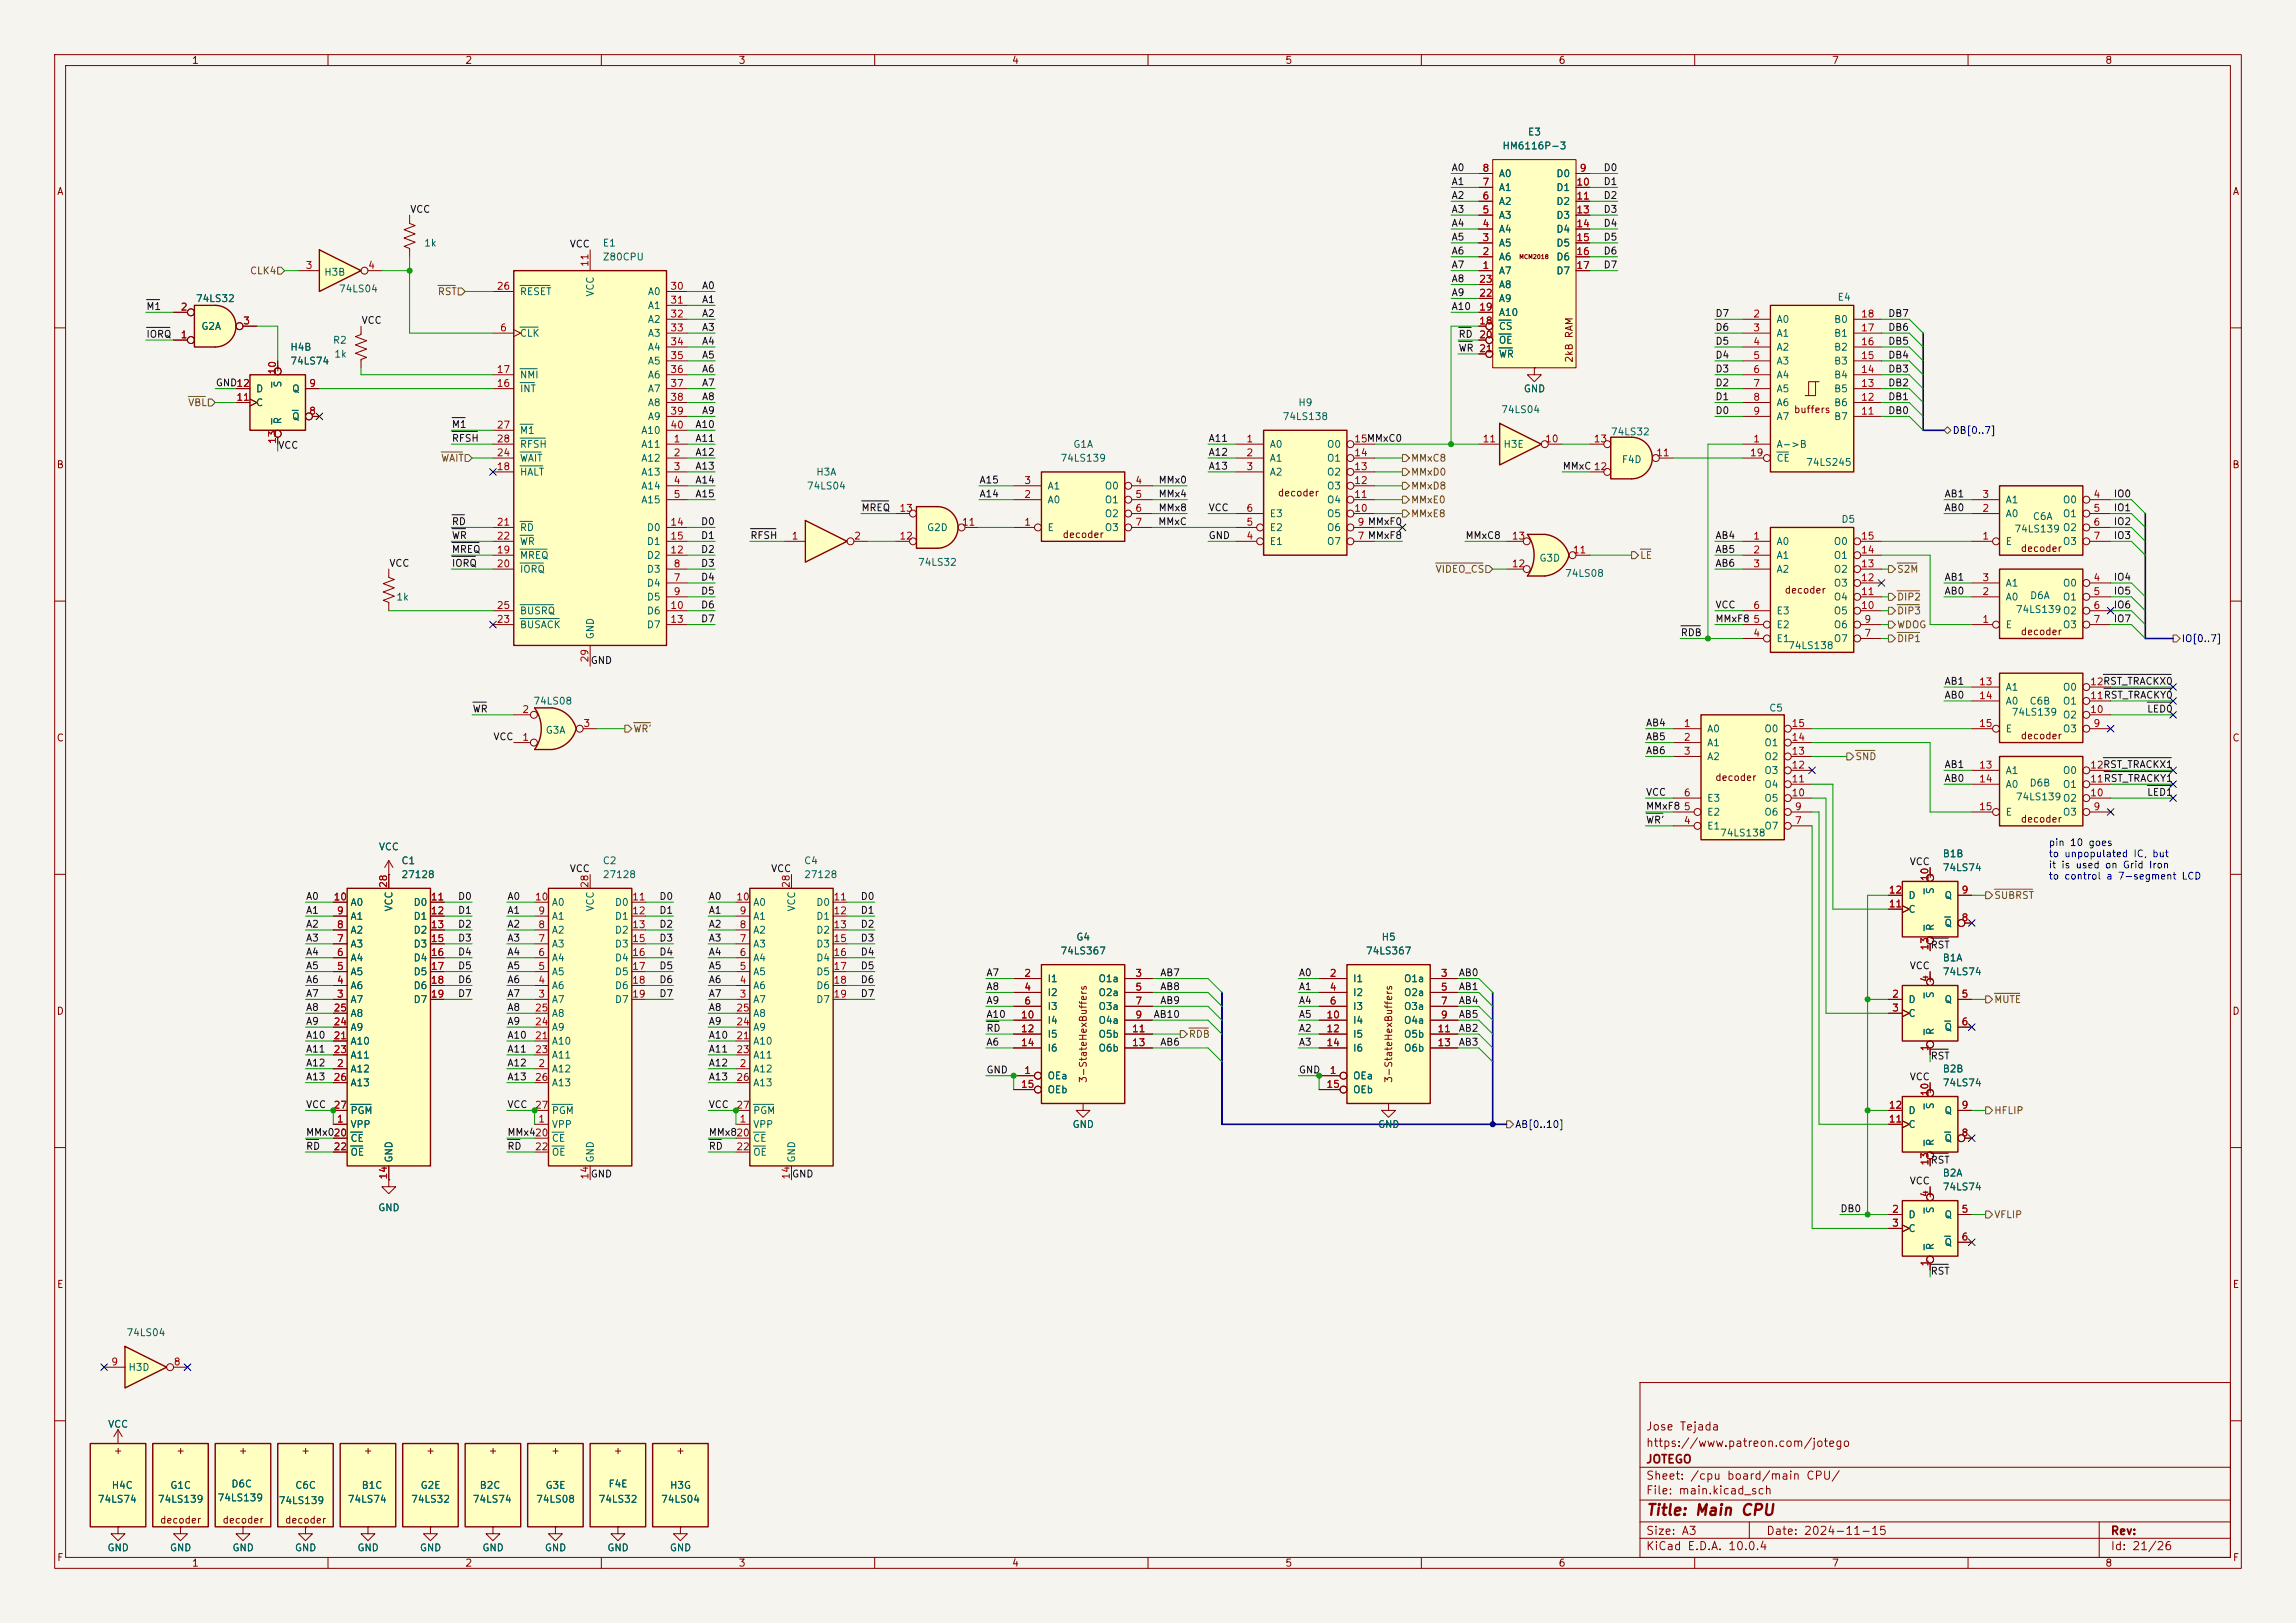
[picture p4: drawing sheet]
<svg xmlns="http://www.w3.org/2000/svg" width="420mm" height="297mm" viewBox="0 0 420 297" stroke-linecap="round" stroke-linejoin="round" font-family="sans-serif">
<defs><g id="words">
<text font-size="2" fill="#840000" x="301" y="277.8">Title: Main CPU</text>
<g font-size="1.5" fill="#840000">
<text x="301" y="262.1">Jose Tejada</text>
<text x="301" y="268.1">JOTEGO</text>
<text x="301" y="265.1">https://www.patreon.com/jotego</text>
<text x="301" y="273.8">File: main.kicad_sch</text>
<text x="301" y="271.1">Sheet: /cpu board/main CPU/</text>
<text x="301" y="281.2">Size: A3</text>
<text x="323" y="281.2">Date: 2024-11-15</text>
<text x="386" y="281.2">Rev:</text>
<text x="301" y="284">KiCad E.D.A. 10.0.4</text>
<text x="386" y="284">Id: 21/26</text>
</g>
<g font-size="1.3" fill="#840000">
<text x="35" y="12">1</text>
<text x="85" y="12">2</text>
<text x="135" y="12">3</text>
<text x="185" y="12">4</text>
<text x="235" y="12">5</text>
<text x="285" y="12">6</text>
<text x="335" y="12">7</text>
<text x="385" y="12">8</text>
<text x="10.3" y="36">A</text>
<text x="408.3" y="36">A</text>
<text x="49.9" y="68.3">+</text>
<text x="288" y="66.5" transform="rotate(-90 288 66.5)">2kB RAM</text>
<text x="328" y="75.9">buffers</text>
<text x="10.3" y="86">B</text>
<text x="408.2" y="86">B</text>
<text x="233.6" y="91.1">decoder</text>
<text x="194.3" y="98.8">decoder</text>
<text x="369.5" y="101.3">decoder</text>
<text x="326.3" y="108.9">decoder</text>
<text x="369.5" y="116.5">decoder</text>
<text x="10.3" y="136">C</text>
<text x="369.5" y="135.6">decoder</text>
<text x="408.2" y="136">C</text>
<text x="313.6" y="143.2">decoder</text>
<text x="369.5" y="150.8">decoder</text>
<text x="352.2" y="161">+</text>
<text x="10.3" y="186">D</text>
<text x="352.2" y="180">+</text>
<text x="408.2" y="186">D</text>
<text x="199.1" y="198.3" transform="rotate(-90 199.1 198.3)">3-StateHexBuffers</text>
<text x="255" y="198.3" transform="rotate(-90 255 198.3)">3-StateHexBuffers</text>
<text x="352.2" y="200.4">+</text>
<text x="352.2" y="219.4">+</text>
<text x="10.3" y="236">E</text>
<text x="408.3" y="236">E</text>
<text x="20.7" y="266.4">+</text>
<text x="32.1" y="266.4">+</text>
<text x="43.6" y="266.4">+</text>
<text x="55" y="266.4">+</text>
<text x="66.4" y="266.4">+</text>
<text x="77.9" y="266.4">+</text>
<text x="89.3" y="266.4">+</text>
<text x="100.7" y="266.4">+</text>
<text x="112.1" y="266.4">+</text>
<text x="123.6" y="266.4">+</text>
<text x="29.2" y="279.1">decoder</text>
<text x="40.6" y="279.1">decoder</text>
<text x="52" y="279.1">decoder</text>
<text x="10.3" y="286">F</text>
<text x="35" y="287">1</text>
<text x="85" y="287">2</text>
<text x="135" y="287">3</text>
<text x="185" y="287">4</text>
<text x="235" y="287">5</text>
<text x="285" y="287">6</text>
<text x="335" y="287">7</text>
<text x="385" y="287">8</text>
<text x="408.3" y="286">F</text>
</g>
<g font-size="1.3" fill="#006464">
<text x="274.7" y="27.6">HM6116P-3</text>
<text x="279.4" y="25.1">E3</text>
<text x="274.1" y="35.3">A1</text>
<text x="274.1" y="32.7">A0</text>
<text x="284.6" y="32.7">D0</text>
<text x="284.6" y="35.3">D1</text>
<text x="274.1" y="40.3">A3</text>
<text x="274.1" y="37.8">A2</text>
<text x="284.6" y="37.8">D2</text>
<text x="284.6" y="40.3">D3</text>
<text x="77.5" y="45.4">1k</text>
<text x="110.2" y="45.4">E1</text>
<text x="110.2" y="48">Z80CPU</text>
<text x="274.1" y="48">A6</text>
<text x="274.1" y="45.4">A5</text>
<text x="274.1" y="42.9">A4</text>
<text x="284.6" y="42.9">D4</text>
<text x="284.6" y="45.4">D5</text>
<text x="284.6" y="48">D6</text>
<text x="59.2" y="50.8">H3B</text>
<text x="61.9" y="53.8">74LS04</text>
<text x="274.1" y="50.5">A7</text>
<text x="274.1" y="53">A8</text>
<text x="284.6" y="50.5">D7</text>
<text x="35.7" y="55.6">74LS32</text>
<text x="95" y="54.3">RESET</text>
<text x="108.9" y="54.4" transform="rotate(-90 108.9 54.4)">VCC</text>
<text x="118.4" y="54.3">A0</text>
<text x="118.4" y="56.9">A1</text>
<text x="118.4" y="59.4">A2</text>
<text x="274.1" y="58.1">A10</text>
<text x="274.1" y="55.6">A9</text>
<text x="324.9" y="59.4">A0</text>
<text x="335.4" y="59.4">B0</text>
<text x="336" y="55.3">E4</text>
<text x="36.7" y="60.7">G2A</text>
<text x="53" y="64.5">H4B</text>
<text x="60.8" y="63.2">R2</text>
<text x="61" y="65.7">1k</text>
<text x="95" y="61.9">CLK</text>
<text x="118.4" y="61.9">A3</text>
<text x="118.4" y="64.5">A4</text>
<text x="274.1" y="60.7">CS</text>
<text x="274.1" y="63.2">OE</text>
<text x="274.1" y="65.7">WR</text>
<text x="324.9" y="61.9">A1</text>
<text x="324.9" y="64.5">A2</text>
<text x="335.4" y="64.5">B2</text>
<text x="335.4" y="61.9">B1</text>
<text x="51.8" y="71" transform="rotate(-90 51.8 71)">S</text>
<text x="53" y="67">74LS74</text>
<text x="95" y="69.6">NMI</text>
<text x="118.4" y="67">A5</text>
<text x="118.4" y="69.6">A6</text>
<text x="324.9" y="67">A3</text>
<text x="324.9" y="69.6">A4</text>
<text x="335.4" y="69.6">B4</text>
<text x="335.4" y="67">B3</text>
<text x="46.7" y="74.6">C</text>
<text x="46.7" y="72.1">D</text>
<text x="51.8" y="77.7" transform="rotate(-90 51.8 77.7)">R</text>
<text x="53.3" y="77.2">Q</text>
<text x="53.3" y="72.1">Q</text>
<text x="95" y="72.1">INT</text>
<text x="118.4" y="72.1">A7</text>
<text x="118.4" y="74.6">A8</text>
<text x="118.4" y="77.2">A9</text>
<text x="234.5" y="77.2">74LS138</text>
<text x="237.4" y="74.6">H9</text>
<text x="274.5" y="75.9">74LS04</text>
<text x="278.6" y="72.1">GND</text>
<text x="324.9" y="72.1">A5</text>
<text x="324.9" y="74.6">A6</text>
<text x="324.9" y="77.2">A7</text>
<text x="335.4" y="77.2">B7</text>
<text x="335.4" y="74.6">B6</text>
<text x="335.4" y="72.1">B5</text>
<text x="95" y="79.7">M1</text>
<text x="95" y="82.3">RFSH</text>
<text x="117.2" y="82.3">A11</text>
<text x="117.2" y="79.7">A10</text>
<text x="196.2" y="82.3">G1A</text>
<text x="232.2" y="82.3">A0</text>
<text x="242.6" y="82.3">O0</text>
<text x="274.9" y="82.3">H3E</text>
<text x="294.6" y="80">74LS32</text>
<text x="324.9" y="82.3">A-&gt;B</text>
<text x="95" y="87.3">HALT</text>
<text x="95" y="84.8">WAIT</text>
<text x="117.2" y="84.8">A12</text>
<text x="117.2" y="87.3">A13</text>
<text x="117.2" y="89.9">A14</text>
<text x="147.5" y="89.9">74LS04</text>
<text x="149.2" y="87.3">H3A</text>
<text x="191.5" y="89.9">A1</text>
<text x="193.9" y="84.8">74LS139</text>
<text x="202" y="89.9">O0</text>
<text x="232.2" y="84.8">A1</text>
<text x="232.2" y="87.3">A2</text>
<text x="242.6" y="89.9">O3</text>
<text x="242.6" y="87.3">O2</text>
<text x="242.6" y="84.8">O1</text>
<text x="296.6" y="85">F4D</text>
<text x="324.9" y="84.8">CE</text>
<text x="330.3" y="85.6">74LS245</text>
<text x="117.2" y="92.4">A15</text>
<text x="191.5" y="92.4">A0</text>
<text x="202" y="92.4">O1</text>
<text x="202" y="95">O2</text>
<text x="232.2" y="95">E3</text>
<text x="242.6" y="95">O5</text>
<text x="242.6" y="92.4">O4</text>
<text x="336.7" y="96">D5</text>
<text x="366.8" y="95">A0</text>
<text x="366.8" y="92.4">A1</text>
<text x="371.7" y="95.5">C6A</text>
<text x="377.2" y="92.4">O0</text>
<text x="377.2" y="95">O1</text>
<text x="95" y="97.5">RD</text>
<text x="95" y="100">WR</text>
<text x="118.2" y="97.5">D0</text>
<text x="118.2" y="100">D1</text>
<text x="169.5" y="97.5">G2D</text>
<text x="191.5" y="97.5">E</text>
<text x="202" y="97.5">O3</text>
<text x="232.2" y="100">E1</text>
<text x="232.2" y="97.5">E2</text>
<text x="242.6" y="100">O7</text>
<text x="242.6" y="97.5">O6</text>
<text x="324.9" y="100">A0</text>
<text x="335.3" y="100">O0</text>
<text x="366.8" y="100">E</text>
<text x="368.4" y="97.7">74LS139 O2</text>
<text x="377.2" y="100">O3</text>
<text x="95" y="102.6">MREQ</text>
<text x="95" y="105.1">IORQ</text>
<text x="118.2" y="107.7">D4</text>
<text x="118.2" y="105.1">D3</text>
<text x="118.2" y="102.6">D2</text>
<text x="167.8" y="103.8">74LS32</text>
<text x="281.5" y="103.1">G3D</text>
<text x="286.2" y="105.9">74LS08</text>
<text x="324.9" y="102.6">A1</text>
<text x="324.9" y="105.1">A2</text>
<text x="335.3" y="107.7">O3</text>
<text x="335.3" y="105.1">O2</text>
<text x="335.3" y="102.6">O1</text>
<text x="366.8" y="107.7">A1</text>
<text x="377.2" y="107.7">O0</text>
<text x="72.4" y="110.2">1k</text>
<text x="95" y="112.7">BUSRQ</text>
<text x="118.2" y="110.2">D5</text>
<text x="118.2" y="112.7">D6</text>
<text x="324.9" y="112.7">E3</text>
<text x="335.3" y="112.7">O5</text>
<text x="335.3" y="110.2">O4</text>
<text x="366.8" y="110.2">A0</text>
<text x="368.6" y="112.5">74LS139O2</text>
<text x="371.2" y="109.9">D6A</text>
<text x="377.2" y="110.2">O1</text>
<text x="95" y="115.3">BUSACK</text>
<text x="108.9" y="117.1" transform="rotate(-90 108.9 117.1)">GND</text>
<text x="118.2" y="115.3">D7</text>
<text x="324.9" y="117.8">E1</text>
<text x="324.9" y="115.3">E2</text>
<text x="327" y="119.1">74LS138</text>
<text x="335.3" y="117.8">O7</text>
<text x="335.3" y="115.3">O6</text>
<text x="366.8" y="115.3">E</text>
<text x="377.2" y="115.3">O3</text>
<text x="97.5" y="129.2">74LS08</text>
<text x="323.5" y="130.5">C5</text>
<text x="366.8" y="126.7">A1</text>
<text x="366.8" y="129.2">A0</text>
<text x="367.9" y="131.3">74LS139</text>
<text x="371.1" y="129.2">C6B</text>
<text x="377.2" y="131.8">O2</text>
<text x="377.2" y="129.2">O1</text>
<text x="377.2" y="126.7">O0</text>
<text x="99.7" y="134.6">G3A</text>
<text x="312.2" y="134.3">A0</text>
<text x="312.2" y="136.9">A1</text>
<text x="322.6" y="136.9">O1</text>
<text x="322.6" y="134.3">O0</text>
<text x="366.8" y="134.3">E</text>
<text x="377.2" y="134.3">O3</text>
<text x="312.2" y="139.4">A2</text>
<text x="322.6" y="141.9">O3</text>
<text x="322.6" y="139.4">O2</text>
<text x="366.8" y="141.9">A1</text>
<text x="377.2" y="141.9">O0</text>
<text x="312.2" y="149.6">E2</text>
<text x="312.2" y="147">E3</text>
<text x="322.6" y="149.6">O6</text>
<text x="322.6" y="147">O5</text>
<text x="322.6" y="144.5">O4</text>
<text x="366.8" y="144.5">A0</text>
<text x="366.8" y="149.6">E</text>
<text x="368.6" y="146.8">74LS139O2</text>
<text x="371.1" y="144.2">D6B</text>
<text x="377.2" y="149.6">O3</text>
<text x="377.2" y="144.5">O1</text>
<text x="69.2" y="155.9">VCC</text>
<text x="312.2" y="152.1">E1</text>
<text x="314.5" y="153.4">74LS138</text>
<text x="322.6" y="152.1">O7</text>
<text x="73.3" y="158.5">C1</text>
<text x="73.3" y="161">27128</text>
<text x="110.2" y="158.5">C2</text>
<text x="110.2" y="161">27128</text>
<text x="147" y="158.5">C4</text>
<text x="147" y="161">27128</text>
<text x="355.3" y="157.2">B1B</text>
<text x="355.3" y="159.7">74LS74</text>
<text x="64" y="166.1">A0</text>
<text x="72.1" y="166.9" transform="rotate(-90 72.1 166.9)">VCC</text>
<text x="75.5" y="166.1">D0</text>
<text x="100.8" y="166.1">A0</text>
<text x="108.9" y="166.9" transform="rotate(-90 108.9 166.9)">VCC</text>
<text x="112.4" y="166.1">D0</text>
<text x="137.7" y="166.1">A0</text>
<text x="145.8" y="166.9" transform="rotate(-90 145.8 166.9)">VCC</text>
<text x="149.2" y="166.1">D0</text>
<text x="349" y="167.3">C</text>
<text x="349" y="164.8">D</text>
<text x="354" y="163.7" transform="rotate(-90 354 163.7)">S</text>
<text x="355.6" y="164.8">Q</text>
<text x="64" y="173.7">A3</text>
<text x="64" y="171.2">A2</text>
<text x="64" y="168.6">A1</text>
<text x="75.5" y="168.6">D1</text>
<text x="75.5" y="171.2">D2</text>
<text x="75.5" y="173.7">D3</text>
<text x="100.8" y="173.7">A3</text>
<text x="100.8" y="171.2">A2</text>
<text x="100.8" y="168.6">A1</text>
<text x="112.4" y="168.6">D1</text>
<text x="112.4" y="171.2">D2</text>
<text x="112.4" y="173.7">D3</text>
<text x="137.7" y="173.7">A3</text>
<text x="137.7" y="171.2">A2</text>
<text x="137.7" y="168.6">A1</text>
<text x="149.2" y="168.6">D1</text>
<text x="149.2" y="171.2">D2</text>
<text x="149.2" y="173.7">D3</text>
<text x="196.8" y="172.4">G4</text>
<text x="252.6" y="172.4">H5</text>
<text x="354" y="170.4" transform="rotate(-90 354 170.4)">R</text>
<text x="355.6" y="169.9">Q</text>
<text x="64" y="178.8">A5</text>
<text x="64" y="176.2">A4</text>
<text x="75.5" y="176.2">D4</text>
<text x="75.5" y="178.8">D5</text>
<text x="100.8" y="178.8">A5</text>
<text x="100.8" y="176.2">A4</text>
<text x="112.4" y="176.2">D4</text>
<text x="112.4" y="178.8">D5</text>
<text x="137.7" y="178.8">A5</text>
<text x="137.7" y="176.2">A4</text>
<text x="149.2" y="176.2">D4</text>
<text x="149.2" y="178.8">D5</text>
<text x="193.9" y="175">74LS367</text>
<text x="249.8" y="175">74LS367</text>
<text x="355.3" y="176.2">B1A</text>
<text x="355.3" y="178.8">74LS74</text>
<text x="64" y="183.9">A7</text>
<text x="64" y="181.3">A6</text>
<text x="75.5" y="181.3">D6</text>
<text x="75.5" y="183.9">D7</text>
<text x="100.8" y="183.9">A7</text>
<text x="100.8" y="181.3">A6</text>
<text x="112.4" y="181.3">D6</text>
<text x="112.4" y="183.9">D7</text>
<text x="137.7" y="183.9">A7</text>
<text x="137.7" y="181.3">A6</text>
<text x="149.2" y="181.3">D6</text>
<text x="149.2" y="183.9">D7</text>
<text x="191.5" y="180">I1</text>
<text x="191.5" y="182.6">I2</text>
<text x="191.5" y="185.1">I3</text>
<text x="200.8" y="180">O1a</text>
<text x="200.8" y="182.6">O2a</text>
<text x="200.8" y="185.1">O3a</text>
<text x="247.4" y="180">I1</text>
<text x="247.4" y="182.6">I2</text>
<text x="247.4" y="185.1">I3</text>
<text x="256.7" y="180">O1a</text>
<text x="256.7" y="182.6">O2a</text>
<text x="256.7" y="185.1">O3a</text>
<text x="349" y="183.9">D</text>
<text x="354" y="182.8" transform="rotate(-90 354 182.8)">S</text>
<text x="355.6" y="183.9">Q</text>
<text x="64" y="191.5">A10</text>
<text x="64" y="188.9">A9</text>
<text x="64" y="186.4">A8</text>
<text x="100.8" y="191.5">A10</text>
<text x="100.8" y="188.9">A9</text>
<text x="100.8" y="186.4">A8</text>
<text x="137.7" y="191.5">A10</text>
<text x="137.7" y="188.9">A9</text>
<text x="137.7" y="186.4">A8</text>
<text x="191.5" y="187.7">I4</text>
<text x="191.5" y="190.2">I5</text>
<text x="200.8" y="187.7">O4a</text>
<text x="200.8" y="190.2">O5b</text>
<text x="247.4" y="187.7">I4</text>
<text x="247.4" y="190.2">I5</text>
<text x="256.7" y="187.7">O4a</text>
<text x="256.7" y="190.2">O5b</text>
<text x="349" y="186.4">C</text>
<text x="354" y="189.5" transform="rotate(-90 354 189.5)">R</text>
<text x="355.6" y="188.9">Q</text>
<text x="64" y="196.6">A12</text>
<text x="64" y="194">A11</text>
<text x="100.8" y="196.6">A12</text>
<text x="100.8" y="194">A11</text>
<text x="137.7" y="196.6">A12</text>
<text x="137.7" y="194">A11</text>
<text x="191.5" y="197.8">OEa</text>
<text x="191.5" y="192.7">I6</text>
<text x="200.8" y="192.7">O6b</text>
<text x="247.4" y="197.8">OEa</text>
<text x="247.4" y="192.7">I6</text>
<text x="256.7" y="192.7">O6b</text>
<text x="355.3" y="196.6">B2B</text>
<text x="64" y="199.1">A13</text>
<text x="100.8" y="199.1">A13</text>
<text x="137.7" y="199.1">A13</text>
<text x="191.5" y="200.4">OEb</text>
<text x="247.4" y="200.4">OEb</text>
<text x="354" y="203.1" transform="rotate(-90 354 203.1)">S</text>
<text x="355.3" y="199.1">74LS74</text>
<text x="64" y="206.7">VPP</text>
<text x="64" y="209.3">CE</text>
<text x="64" y="204.2">PGM</text>
<text x="100.8" y="206.7">VPP</text>
<text x="100.8" y="209.3">CE</text>
<text x="100.8" y="204.2">PGM</text>
<text x="137.7" y="206.7">VPP</text>
<text x="137.7" y="209.3">CE</text>
<text x="137.7" y="204.2">PGM</text>
<text x="196.1" y="206.7">GND</text>
<text x="252" y="206.7">GND</text>
<text x="349" y="206.7">C</text>
<text x="349" y="204.2">D</text>
<text x="354" y="209.8" transform="rotate(-90 354 209.8)">R</text>
<text x="355.6" y="209.3">Q</text>
<text x="355.6" y="204.2">Q</text>
<text x="64" y="211.8">OE</text>
<text x="72.1" y="212.9" transform="rotate(-90 72.1 212.9)">GND</text>
<text x="100.8" y="211.8">OE</text>
<text x="108.9" y="212.9" transform="rotate(-90 108.9 212.9)">GND</text>
<text x="137.7" y="211.8">OE</text>
<text x="145.8" y="212.9" transform="rotate(-90 145.8 212.9)">GND</text>
<text x="355.3" y="215.6">B2A</text>
<text x="69.1" y="222">GND</text>
<text x="355.3" y="218.1">74LS74</text>
<text x="349" y="223.2">D</text>
<text x="349" y="225.8">C</text>
<text x="354" y="222.1" transform="rotate(-90 354 222.1)">S</text>
<text x="355.6" y="223.2">Q</text>
<text x="354" y="228.9" transform="rotate(-90 354 228.9)">R</text>
<text x="355.6" y="228.3">Q</text>
<text x="23" y="244.8">74LS04</text>
<text x="23.4" y="251.2">H3D</text>
<text x="19.7" y="261.6">VCC</text>
<text x="17.8" y="275.3">74LS74</text>
<text x="20.3" y="272.8">H4C</text>
<text x="28.8" y="275.3">74LS139</text>
<text x="31" y="272.8">G1C</text>
<text x="39.7" y="275">74LS139</text>
<text x="42.2" y="272.5">D6C</text>
<text x="50.9" y="275.5">74LS139</text>
<text x="53.9" y="272.8">C6C</text>
<text x="63.5" y="275.3">74LS74</text>
<text x="66" y="272.8">B1C</text>
<text x="75.1" y="275.3">74LS32</text>
<text x="76.8" y="272.8">G2E</text>
<text x="86.4" y="275.3">74LS74</text>
<text x="87.6" y="272.8">B2C</text>
<text x="98" y="275.3">74LS08</text>
<text x="99.7" y="272.8">G3E</text>
<text x="109.4" y="275.3">74LS32</text>
<text x="111.2" y="272.5">F4E</text>
<text x="120.8" y="275.3">74LS04</text>
<text x="122.5" y="272.8">H3G</text>
<text x="19.6" y="284.2">GND</text>
<text x="31" y="284.2">GND</text>
<text x="42.4" y="284.2">GND</text>
<text x="53.8" y="284.2">GND</text>
<text x="65.3" y="284.2">GND</text>
<text x="76.7" y="284.2">GND</text>
<text x="88.1" y="284.2">GND</text>
<text x="99.6" y="284.2">GND</text>
<text x="111" y="284.2">GND</text>
<text x="122.4" y="284.2">GND</text>
</g>
<g font-size="1.3" fill="#0f0f0f">
<text x="265.4" y="34.2">A1</text>
<text x="265.4" y="31.6">A0</text>
<text x="293.2" y="31.6">D0</text>
<text x="293.2" y="34.2">D1</text>
<text x="74.9" y="39.2">VCC</text>
<text x="265.4" y="36.7">A2</text>
<text x="265.4" y="39.2">A3</text>
<text x="265.4" y="41.8">A4</text>
<text x="293.2" y="39.2">D3</text>
<text x="293.2" y="41.8">D4</text>
<text x="293.2" y="36.7">D2</text>
<text x="104.1" y="45.6">VCC</text>
<text x="265.4" y="44.3">A5</text>
<text x="265.4" y="46.9">A6</text>
<text x="293.2" y="46.9">D6</text>
<text x="293.2" y="44.3">D5</text>
<text x="128.3" y="53.2">A0</text>
<text x="265.4" y="51.9">A8</text>
<text x="265.4" y="49.4">A7</text>
<text x="293.2" y="49.4">D7</text>
<text x="26.7" y="57">M1</text>
<text x="66" y="59.6">VCC</text>
<text x="128.3" y="55.8">A1</text>
<text x="128.3" y="58.3">A2</text>
<text x="265.4" y="57">A10</text>
<text x="265.4" y="54.5">A9</text>
<text x="313.7" y="58.3">D7</text>
<text x="345.3" y="58.3">DB7</text>
<text x="26.7" y="62.1">IORQ</text>
<text x="128.3" y="60.8">A3</text>
<text x="128.3" y="63.4">A4</text>
<text x="128.3" y="65.9">A5</text>
<text x="266.7" y="62.1">RD</text>
<text x="266.7" y="64.6">WR 21</text>
<text x="313.7" y="60.8">D6</text>
<text x="313.7" y="63.4">D5</text>
<text x="313.7" y="65.9">D4</text>
<text x="345.3" y="65.9">DB4</text>
<text x="345.3" y="60.8">DB6</text>
<text x="345.3" y="63.4">DB5</text>
<text x="39.4" y="71">GND12</text>
<text x="128.3" y="68.5">A6</text>
<text x="128.3" y="71">A7</text>
<text x="313.7" y="71">D2</text>
<text x="313.7" y="68.5">D3</text>
<text x="345.3" y="68.5">DB3</text>
<text x="345.3" y="71">DB2</text>
<text x="128.3" y="76.1">A9</text>
<text x="128.3" y="73.5">A8</text>
<text x="313.7" y="73.5">D1</text>
<text x="313.7" y="76.1">D0</text>
<text x="345.3" y="76.1">DB0</text>
<text x="345.3" y="73.5">DB1</text>
<text x="50.8" y="82.4">VCC</text>
<text x="82.5" y="78.6">M1</text>
<text x="82.5" y="81.2">RFSH</text>
<text x="127.1" y="78.6">A10</text>
<text x="127.1" y="83.7">A12</text>
<text x="127.1" y="81.2">A11</text>
<text x="221" y="83.7">A12</text>
<text x="221" y="81.2">A11</text>
<text x="127.1" y="88.8">A14</text>
<text x="127.1" y="86.2">A13</text>
<text x="179.1" y="88.8">A15</text>
<text x="211.8" y="88.8">MMx0</text>
<text x="221" y="86.2">A13</text>
<text x="285.8" y="86.2">MMxC 12</text>
<text x="127.1" y="91.3">A15</text>
<text x="157.5" y="93.9">MREQ</text>
<text x="179.1" y="91.3">A14</text>
<text x="211.8" y="93.9">MMx8</text>
<text x="211.8" y="91.3">MMx4</text>
<text x="221" y="93.9">VCC</text>
<text x="355.6" y="91.3">AB1</text>
<text x="355.6" y="93.9">AB0</text>
<text x="386.5" y="91.3">IO0</text>
<text x="386.5" y="93.9">IO1</text>
<text x="82.5" y="98.9">WR</text>
<text x="82.5" y="96.4">RD</text>
<text x="82.5" y="101.5">MREQ</text>
<text x="128.1" y="101.5">D2</text>
<text x="128.1" y="98.9">D1</text>
<text x="128.1" y="96.4">D0</text>
<text x="137.2" y="98.9">RFSH</text>
<text x="211.8" y="96.4">MMxC</text>
<text x="221" y="98.9">GND</text>
<text x="268" y="98.9">MMxC8</text>
<text x="313.7" y="98.9">AB4</text>
<text x="313.7" y="101.5">AB5</text>
<text x="386.5" y="98.9">IO3</text>
<text x="386.5" y="96.4">IO2</text>
<text x="71.1" y="104">VCC</text>
<text x="82.5" y="104">IORQ</text>
<text x="128.1" y="106.6">D4</text>
<text x="128.1" y="104">D3</text>
<text x="313.7" y="104">AB6</text>
<text x="355.6" y="106.6">AB1</text>
<text x="386.5" y="106.6">IO4</text>
<text x="128.1" y="111.6">D6</text>
<text x="128.1" y="109.1">D5</text>
<text x="313.7" y="111.6">VCC</text>
<text x="355.6" y="109.1">AB0</text>
<text x="386.5" y="111.6">IO6</text>
<text x="386.5" y="109.1">IO5</text>
<text x="128.1" y="114.2">D7</text>
<text x="307.3" y="116.7">RDB</text>
<text x="313.7" y="114.2">MMxF8</text>
<text x="386.5" y="114.2">IO7</text>
<text x="107.9" y="121.8">GND</text>
<text x="355.6" y="125.6">AB1</text>
<text x="86.4" y="130.7">WR</text>
<text x="355.6" y="128.1">AB0</text>
<text x="392.7" y="130.7">LED0</text>
<text x="90.1" y="135.8">VCC</text>
<text x="301" y="133.2">AB4</text>
<text x="301" y="135.8">AB5</text>
<text x="301" y="138.3">AB6</text>
<text x="355.6" y="143.4">AB0</text>
<text x="355.6" y="140.8">AB1</text>
<text x="301" y="145.9">VCC</text>
<text x="301" y="148.5">MMxF8</text>
<text x="392.7" y="145.9">LED1</text>
<text x="301" y="151">WR'</text>
<text x="104.1" y="159.9">VCC</text>
<text x="140.9" y="159.9">VCC</text>
<text x="349.2" y="158.6">VCC</text>
<text x="55.9" y="167.5">A1</text>
<text x="55.9" y="165">A0</text>
<text x="83.7" y="165">D0</text>
<text x="83.7" y="167.5">D1</text>
<text x="92.7" y="165">A0</text>
<text x="92.7" y="167.5">A1</text>
<text x="120.5" y="167.5">D1</text>
<text x="120.5" y="165">D0</text>
<text x="129.5" y="165">A0</text>
<text x="129.5" y="167.5">A1</text>
<text x="157.3" y="165">D0</text>
<text x="157.3" y="167.5">D1</text>
<text x="55.9" y="170.1">A2</text>
<text x="55.9" y="172.6">A3</text>
<text x="83.7" y="172.6">D3</text>
<text x="83.7" y="170.1">D2</text>
<text x="92.7" y="172.6">A3</text>
<text x="92.7" y="170.1">A2</text>
<text x="120.5" y="170.1">D2</text>
<text x="120.5" y="172.6">D3</text>
<text x="129.5" y="172.6">A3</text>
<text x="129.5" y="170.1">A2</text>
<text x="157.3" y="172.6">D3</text>
<text x="157.3" y="170.1">D2</text>
<text x="353.1" y="173.9">RST</text>
<text x="55.9" y="177.7">A5</text>
<text x="55.9" y="175.1">A4</text>
<text x="83.7" y="177.7">D5</text>
<text x="83.7" y="175.1">D4</text>
<text x="92.7" y="175.1">A4</text>
<text x="92.7" y="177.7">A5</text>
<text x="120.5" y="175.1">D4</text>
<text x="120.5" y="177.7">D5</text>
<text x="129.5" y="177.7">A5</text>
<text x="129.5" y="175.1">A4</text>
<text x="157.3" y="175.1">D4</text>
<text x="157.3" y="177.7">D5</text>
<text x="180.3" y="178.9">A7</text>
<text x="212.1" y="178.9">AB7</text>
<text x="237.5" y="178.9">A0</text>
<text x="266.7" y="178.9">AB0</text>
<text x="349.2" y="177.7">VCC</text>
<text x="55.9" y="180.2">A6</text>
<text x="55.9" y="185.3">A8</text>
<text x="55.9" y="182.8">A7</text>
<text x="83.7" y="180.2">D6</text>
<text x="83.7" y="182.8">D7</text>
<text x="92.7" y="180.2">A6</text>
<text x="92.7" y="182.8">A7</text>
<text x="92.7" y="185.3">A8</text>
<text x="120.5" y="180.2">D6</text>
<text x="120.5" y="182.8">D7</text>
<text x="129.5" y="185.3">A8</text>
<text x="129.5" y="180.2">A6</text>
<text x="129.5" y="182.8">A7</text>
<text x="157.3" y="180.2">D6</text>
<text x="157.3" y="182.8">D7</text>
<text x="180.3" y="181.5">A8</text>
<text x="180.3" y="184">A9</text>
<text x="212.1" y="184">AB9</text>
<text x="212.1" y="181.5">AB8</text>
<text x="237.5" y="181.5">A1</text>
<text x="237.5" y="184">A4</text>
<text x="266.7" y="184">AB4</text>
<text x="266.7" y="181.5">AB1</text>
<text x="55.9" y="190.4">A10</text>
<text x="55.9" y="187.8">A9</text>
<text x="92.7" y="190.4">A10</text>
<text x="92.7" y="187.8">A9</text>
<text x="129.5" y="187.8">A9</text>
<text x="129.5" y="190.4">A10</text>
<text x="180.3" y="186.6">A10</text>
<text x="180.3" y="189.1">RD</text>
<text x="180.3" y="191.6">A6</text>
<text x="210.9" y="186.6">AB10</text>
<text x="212.1" y="191.6">AB6</text>
<text x="237.5" y="189.1">A2</text>
<text x="237.5" y="186.6">A5</text>
<text x="237.5" y="191.6">A3</text>
<text x="266.7" y="186.6">AB5</text>
<text x="266.7" y="189.1">AB2</text>
<text x="266.7" y="191.6">AB3</text>
<text x="55.9" y="192.9">A11</text>
<text x="55.9" y="195.5">A12</text>
<text x="55.9" y="198">A13</text>
<text x="92.7" y="198">A13</text>
<text x="92.7" y="195.5">A12</text>
<text x="92.7" y="192.9">A11</text>
<text x="129.5" y="198">A13</text>
<text x="129.5" y="195.5">A12</text>
<text x="129.5" y="192.9">A11</text>
<text x="180.3" y="196.7">GND</text>
<text x="237.5" y="196.7">GND</text>
<text x="349.2" y="198">VCC</text>
<text x="353.1" y="194.2">RST</text>
<text x="55.9" y="203.1">VCC</text>
<text x="92.7" y="203.1">VCC</text>
<text x="129.5" y="203.1">VCC</text>
<text x="55.9" y="208.2">MMx020</text>
<text x="92.7" y="208.2">MMx420</text>
<text x="129.5" y="208.2">MMx820</text>
<text x="55.9" y="210.7">RD</text>
<text x="92.7" y="210.7">RD</text>
<text x="107.9" y="215.8">GND</text>
<text x="129.5" y="210.7">RD</text>
<text x="144.8" y="215.8">GND</text>
<text x="353.1" y="213.2">RST</text>
<text x="349.2" y="217">VCC</text>
<text x="336.5" y="222.1">DB0</text>
<text x="353.1" y="233.6">RST</text>
</g>
<g font-size="1.3" fill="#a90000">
<text x="271.1" y="34.3">7</text>
<text x="271.1" y="31.7">8</text>
<text x="288.2" y="34.3">10</text>
<text x="288.9" y="31.7">9</text>
<text x="271.1" y="41.9">4</text>
<text x="271.1" y="39.3">5</text>
<text x="271.1" y="36.8">6</text>
<text x="288.2" y="36.8">11</text>
<text x="288.2" y="39.3">13</text>
<text x="288.2" y="41.9">14</text>
<text x="271.1" y="47">2</text>
<text x="271.1" y="44.4">3</text>
<text x="288.2" y="44.4">15</text>
<text x="288.2" y="47">16</text>
<text x="55.8" y="49.5">3</text>
<text x="67.2" y="49.5">4</text>
<text x="90.8" y="53.3">26</text>
<text x="107.9" y="48.9" transform="rotate(-90 107.9 48.9)">11</text>
<text x="122.5" y="53.3">30</text>
<text x="270.5" y="52">23</text>
<text x="271.1" y="49.5">1</text>
<text x="288.2" y="49.5">17</text>
<text x="32.9" y="57.1">2</text>
<text x="44.4" y="59.7">3</text>
<text x="122.5" y="55.9">31</text>
<text x="122.5" y="58.4">32</text>
<text x="270.5" y="59.7">18</text>
<text x="270.5" y="57.1">19</text>
<text x="270.5" y="54.6">22</text>
<text x="320.6" y="58.4">2</text>
<text x="340.3" y="58.4">18</text>
<text x="32.9" y="62.2">1</text>
<text x="91.4" y="60.9">6</text>
<text x="122.5" y="60.9">33</text>
<text x="122.5" y="63.5">34</text>
<text x="270.5" y="62.2">20</text>
<text x="270.5" y="64.7">21</text>
<text x="320.6" y="60.9">3</text>
<text x="320.6" y="63.5">4</text>
<text x="340.3" y="63.5">16</text>
<text x="340.3" y="60.9">17</text>
<text x="43.1" y="71.1">12</text>
<text x="50.8" y="68.6" transform="rotate(-90 50.8 68.6)">10</text>
<text x="56.4" y="71.1">9</text>
<text x="90.8" y="71.1">16</text>
<text x="90.8" y="68.6">17</text>
<text x="122.5" y="66">35</text>
<text x="122.5" y="68.6">36</text>
<text x="122.5" y="71.1">37</text>
<text x="320.6" y="66">5</text>
<text x="320.6" y="68.6">6</text>
<text x="320.6" y="71.1">7</text>
<text x="340.3" y="71.1">13</text>
<text x="340.3" y="68.6">14</text>
<text x="340.3" y="66">15</text>
<text x="43.1" y="73.6">11</text>
<text x="56.4" y="76.2">8</text>
<text x="122.5" y="73.6">38</text>
<text x="122.5" y="76.2">39</text>
<text x="320.6" y="73.6">8</text>
<text x="320.6" y="76.2">9</text>
<text x="340.3" y="76.2">11</text>
<text x="340.3" y="73.6">12</text>
<text x="50.8" y="81.3" transform="rotate(-90 50.8 81.3)">13</text>
<text x="90.8" y="83.8">24</text>
<text x="90.8" y="78.7">27</text>
<text x="90.8" y="81.3">28</text>
<text x="122.5" y="78.7">40</text>
<text x="123.1" y="81.3">1</text>
<text x="123.1" y="83.8">2</text>
<text x="227.9" y="81.3">1</text>
<text x="227.9" y="83.8">2</text>
<text x="247.6" y="83.8">14</text>
<text x="247.6" y="81.3">15MMxC0</text>
<text x="271.1" y="81.3">11</text>
<text x="282.5" y="81.3">10</text>
<text x="291.4" y="81.3">13</text>
<text x="302.9" y="83.8">11</text>
<text x="320" y="83.8">19</text>
<text x="320.6" y="81.3">1</text>
<text x="90.8" y="86.3">18</text>
<text x="123.1" y="86.3">3</text>
<text x="123.1" y="88.9">4</text>
<text x="187.3" y="88.9">3</text>
<text x="207.6" y="88.9">4</text>
<text x="227.9" y="86.3">3</text>
<text x="247.6" y="88.9">12</text>
<text x="247.6" y="86.3">13</text>
<text x="123.1" y="91.4">5</text>
<text x="164.4" y="94">13</text>
<text x="187.3" y="91.4">2</text>
<text x="207.6" y="91.4">5</text>
<text x="207.6" y="94">6</text>
<text x="227.9" y="94">6</text>
<text x="247.6" y="94">10</text>
<text x="247.6" y="91.4">11</text>
<text x="362.5" y="94">2</text>
<text x="362.5" y="91.4">3</text>
<text x="382.8" y="91.4">4</text>
<text x="382.8" y="94">5</text>
<text x="90.8" y="101.6">19</text>
<text x="90.8" y="96.5">21</text>
<text x="90.8" y="99">22</text>
<text x="122.5" y="101.6">12</text>
<text x="122.5" y="96.5">14</text>
<text x="122.5" y="99">15</text>
<text x="144.7" y="99">1</text>
<text x="156.1" y="99">2</text>
<text x="164.4" y="99">12</text>
<text x="175.9" y="96.5">11</text>
<text x="187.3" y="96.5">1</text>
<text x="207.6" y="96.5">7</text>
<text x="227.9" y="99">4</text>
<text x="227.9" y="96.5">5</text>
<text x="248.2" y="99">7 MMxF8</text>
<text x="248.2" y="96.5">9 MMxF0</text>
<text x="276.4" y="99">13</text>
<text x="287.6" y="101.6">11</text>
<text x="320.6" y="99">1</text>
<text x="320.6" y="101.6">2</text>
<text x="340.3" y="101.6">14</text>
<text x="340.3" y="99">15</text>
<text x="362.5" y="99">1</text>
<text x="382.8" y="96.5">6</text>
<text x="382.8" y="99">7</text>
<text x="90.8" y="104.1">20</text>
<text x="123.1" y="106.7">7</text>
<text x="123.1" y="104.1">8</text>
<text x="276.4" y="104.1">12</text>
<text x="320.6" y="104.1">3</text>
<text x="340.3" y="106.7">12</text>
<text x="340.3" y="104.1">13</text>
<text x="362.5" y="106.7">3</text>
<text x="382.8" y="106.7">4</text>
<text x="90.8" y="111.7">25</text>
<text x="122.5" y="111.7">10</text>
<text x="123.1" y="109.2">9</text>
<text x="320.6" y="111.7">6</text>
<text x="340.3" y="111.7">10</text>
<text x="340.3" y="109.2">11</text>
<text x="362.5" y="109.2">2</text>
<text x="382.8" y="109.2">5</text>
<text x="382.8" y="111.7">6</text>
<text x="90.8" y="114.3">23</text>
<text x="122.5" y="114.3">13</text>
<text x="320.6" y="116.8">4</text>
<text x="320.6" y="114.3">5</text>
<text x="340.9" y="116.8">7</text>
<text x="340.9" y="114.3">9</text>
<text x="362.5" y="114.3">1</text>
<text x="382.8" y="114.3">7</text>
<text x="107.9" y="121.3" transform="rotate(-90 107.9 121.3)">29</text>
<text x="361.9" y="125.7">13</text>
<text x="382.2" y="125.7">12RST_TRACKX0</text>
<text x="95.4" y="130.8">2</text>
<text x="361.9" y="128.2">14</text>
<text x="382.2" y="130.8">10</text>
<text x="382.2" y="128.2">11RST_TRACKY0</text>
<text x="95.4" y="135.9">1</text>
<text x="106.6" y="133.3">3</text>
<text x="307.9" y="133.3">1</text>
<text x="307.9" y="135.9">2</text>
<text x="327.6" y="135.9">14</text>
<text x="327.6" y="133.3">15</text>
<text x="361.9" y="133.3">15</text>
<text x="382.8" y="133.3">9</text>
<text x="307.9" y="138.4">3</text>
<text x="327.6" y="143.5">11</text>
<text x="327.6" y="140.9">12</text>
<text x="327.6" y="138.4">13</text>
<text x="361.9" y="140.9">13</text>
<text x="361.9" y="143.5">14</text>
<text x="382.2" y="143.5">11RST_TRACKY1</text>
<text x="382.2" y="140.9">12RST_TRACKX1</text>
<text x="307.9" y="148.6">5</text>
<text x="307.9" y="146">6</text>
<text x="327.6" y="146">10</text>
<text x="328.2" y="148.6">9</text>
<text x="361.9" y="148.6">15</text>
<text x="382.2" y="146">10</text>
<text x="382.8" y="148.6">9</text>
<text x="307.9" y="151.1">4</text>
<text x="328.2" y="151.1">7</text>
<text x="353" y="161.3" transform="rotate(-90 353 161.3)">10</text>
<text x="60.9" y="165.1">10</text>
<text x="61.5" y="167.6">9</text>
<text x="71.1" y="162.6" transform="rotate(-90 71.1 162.6)">28</text>
<text x="78.7" y="165.1">11</text>
<text x="78.7" y="167.6">12</text>
<text x="97.7" y="165.1">10</text>
<text x="98.4" y="167.6">9</text>
<text x="107.9" y="162.6" transform="rotate(-90 107.9 162.6)">28</text>
<text x="115.5" y="165.1">11</text>
<text x="115.5" y="167.6">12</text>
<text x="134.6" y="165.1">10</text>
<text x="135.2" y="167.6">9</text>
<text x="144.8" y="162.6" transform="rotate(-90 144.8 162.6)">28</text>
<text x="152.4" y="165.1">11</text>
<text x="152.4" y="167.6">12</text>
<text x="345.4" y="166.3">11</text>
<text x="345.4" y="163.8">12</text>
<text x="358.7" y="163.8">9</text>
<text x="61.5" y="172.7">7</text>
<text x="61.5" y="170.2">8</text>
<text x="78.7" y="170.2">13</text>
<text x="78.7" y="172.7">15</text>
<text x="98.4" y="172.7">7</text>
<text x="98.4" y="170.2">8</text>
<text x="115.5" y="170.2">13</text>
<text x="115.5" y="172.7">15</text>
<text x="135.2" y="172.7">7</text>
<text x="135.2" y="170.2">8</text>
<text x="152.4" y="170.2">13</text>
<text x="152.4" y="172.7">15</text>
<text x="358.7" y="168.9">8</text>
<text x="61.5" y="177.8">5</text>
<text x="61.5" y="175.2">6</text>
<text x="78.7" y="175.2">16</text>
<text x="78.7" y="177.8">17</text>
<text x="98.4" y="177.8">5</text>
<text x="98.4" y="175.2">6</text>
<text x="115.5" y="175.2">16</text>
<text x="115.5" y="177.8">17</text>
<text x="135.2" y="177.8">5</text>
<text x="135.2" y="175.2">6</text>
<text x="152.4" y="175.2">16</text>
<text x="152.4" y="177.8">17</text>
<text x="187.3" y="179">2</text>
<text x="207.6" y="179">3</text>
<text x="243.1" y="179">2</text>
<text x="263.5" y="179">3</text>
<text x="353" y="179.8" transform="rotate(-90 353 179.8)">4</text>
<text x="353" y="174" transform="rotate(-90 353 174)">13</text>
<text x="60.9" y="185.4">25</text>
<text x="61.5" y="182.9">3</text>
<text x="61.5" y="180.3">4</text>
<text x="78.7" y="180.3">18</text>
<text x="78.7" y="182.9">19</text>
<text x="97.7" y="185.4">25</text>
<text x="98.4" y="182.9">3</text>
<text x="98.4" y="180.3">4</text>
<text x="115.5" y="180.3">18</text>
<text x="115.5" y="182.9">19</text>
<text x="134.6" y="185.4">25</text>
<text x="135.2" y="182.9">3</text>
<text x="135.2" y="180.3">4</text>
<text x="152.4" y="180.3">18</text>
<text x="152.4" y="182.9">19</text>
<text x="187.3" y="181.6">4</text>
<text x="187.3" y="184.1">6</text>
<text x="207.6" y="181.6">5</text>
<text x="207.6" y="184.1">7</text>
<text x="243.1" y="181.6">4</text>
<text x="243.1" y="184.1">6</text>
<text x="263.5" y="181.6">5</text>
<text x="263.5" y="184.1">7</text>
<text x="346" y="182.9">2</text>
<text x="346" y="185.4">3</text>
<text x="358.7" y="182.9">5</text>
<text x="60.9" y="190.5">21</text>
<text x="60.9" y="187.9">24</text>
<text x="97.7" y="190.5">21</text>
<text x="97.7" y="187.9">24</text>
<text x="134.6" y="190.5">21</text>
<text x="134.6" y="187.9">24</text>
<text x="186.6" y="186.7">10</text>
<text x="186.6" y="189.2">12</text>
<text x="186.6" y="191.7">14</text>
<text x="207" y="189.2">11</text>
<text x="207" y="191.7">13</text>
<text x="207.6" y="186.7">9</text>
<text x="242.5" y="186.7">10</text>
<text x="242.5" y="189.2">12</text>
<text x="242.5" y="191.7">14</text>
<text x="262.8" y="189.2">11</text>
<text x="262.8" y="191.7">13</text>
<text x="263.5" y="186.7">9</text>
<text x="358.7" y="187.9">6</text>
<text x="60.9" y="193">23</text>
<text x="61.5" y="195.6">2</text>
<text x="97.7" y="193">23</text>
<text x="98.4" y="195.6">2</text>
<text x="134.6" y="193">23</text>
<text x="135.2" y="195.6">2</text>
<text x="187.3" y="196.8">1</text>
<text x="243.1" y="196.8">1</text>
<text x="353" y="192.5" transform="rotate(-90 353 192.5)">1</text>
<text x="60.9" y="198.1">26</text>
<text x="60.9" y="203.2">27</text>
<text x="97.7" y="198.1">26</text>
<text x="97.7" y="203.2">27</text>
<text x="134.6" y="198.1">26</text>
<text x="134.6" y="203.2">27</text>
<text x="186.6" y="199.4">15</text>
<text x="242.5" y="199.4">15</text>
<text x="345.4" y="203.2">12</text>
<text x="353" y="200.7" transform="rotate(-90 353 200.7)">10</text>
<text x="358.7" y="203.2">9</text>
<text x="60.9" y="208.3">20</text>
<text x="61.5" y="205.7">1</text>
<text x="98.4" y="205.7">1</text>
<text x="135.2" y="205.7">1</text>
<text x="345.4" y="205.7">11</text>
<text x="358.7" y="208.3">8</text>
<text x="60.9" y="210.8">22</text>
<text x="71.1" y="215.9" transform="rotate(-90 71.1 215.9)">14</text>
<text x="97.7" y="210.8">22</text>
<text x="107.9" y="215.9" transform="rotate(-90 107.9 215.9)">14</text>
<text x="134.6" y="210.8">22</text>
<text x="144.8" y="215.9" transform="rotate(-90 144.8 215.9)">14</text>
<text x="353" y="213.4" transform="rotate(-90 353 213.4)">13</text>
<text x="353" y="219.1" transform="rotate(-90 353 219.1)">4</text>
<text x="346" y="222.2">2</text>
<text x="346" y="224.8">3</text>
<text x="358.7" y="222.2">5</text>
<text x="358.7" y="227.3">6</text>
<text x="353" y="231.8" transform="rotate(-90 353 231.8)">1</text>
<text x="20.2" y="250.2">9</text>
<text x="31.7" y="250.2">8</text>
</g>
<g font-size="1.3" fill="#725600">
<text x="45.6" y="50.5">CLK4</text>
<text x="80" y="54.3">RST</text>
<text x="34.3" y="74.6">VBL</text>
<text x="80.6" y="84.8">WAIT</text>
<text x="258" y="87.3">MMxD0</text>
<text x="258" y="89.9">MMxD8</text>
<text x="258" y="84.8">MMxC8</text>
<text x="258" y="95">MMxE8</text>
<text x="258" y="92.4">MMxE0</text>
<text x="262.5" y="105.1">VIDEO_CS</text>
<text x="299.9" y="102.6">LE</text>
<text x="346.9" y="105.1">S2M</text>
<text x="346.9" y="112.7">DIP3</text>
<text x="346.9" y="110.2">DIP2</text>
<text x="346.9" y="115.3">WDOG</text>
<text x="346.9" y="117.8">DIP1</text>
<text x="115.8" y="134.3">WR'</text>
<text x="339.3" y="139.4">SND</text>
<text x="364.7" y="164.8">SUBRST</text>
<text x="364.7" y="183.9">MUTE</text>
<text x="217.4" y="190.2">RDB</text>
<text x="364.7" y="204.2">HFLIP</text>
<text x="364.7" y="223.2">VFLIP</text>
</g>
<g font-size="1.3" fill="#000084">
<text x="357.1" y="79.7">DB[0..7]</text>
<text x="399" y="117.8">IO[0..7]</text>
<text x="277.1" y="206.7">AB[0..10]</text>
</g>
<g font-size="1.3" fill="#0000c2">
<text x="374.6" y="155.1">pin 10 goes</text>
<text x="374.6" y="157.2">to unpopulated IC, but</text>
<text x="374.6" y="159.2">it is used on Grid Iron</text>
<text x="374.6" y="161.3">to control a 7-segment LCD</text>
</g>
<text font-size=".8" fill="#840000" x="277.8" y="47.6">MCM2018</text>
</g></defs>
<path d="M0 0h420v297h-420z" fill="#f5f4ef" stroke="#f5f4ef" stroke-width=".18"/>
<g fill="none" stroke="#840000" stroke-width=".18">
<path d="M10 10h400v277h-400zM12 12h396v273h-396zM60 10v2M110 10v2M160 10v2M210 10v2M260 10v2M310 10v2M360 10v2M10 60h2M408 60h2M10 110h2"/>
<path d="M408 110h2M10 160h2M408 160h2M10 210h2M408 210h2M300 253h108v32h-108zM10 260h2M67.3 279.4v1.3h1.3l-1.3 1.2-1.3-1.2h1.3M67.3 279.4h.1M124.5 279.4v1.3h1.2l-1.2 1.2-1.3-1.2h1.3M124.5 279.4h.1M300 278.5h108"/>
<path d="M300 274.5h108M300 268.5h108M320 278.5v3M384 278.5v6.5M408 260h2M60 285v2M110 285v2M160 285v2M210 285v2M260 285v2M300 281.5h108M310 285v2"/>
<path d="M360 285v2"/>
</g>
<path d="M96.5 264.2h10.2v15.2h-10.2z" fill="#ffffc2"/>
<path d="M96.5 264.2h10.2v15.2h-10.2z" fill="none" stroke="#840000" stroke-width=".25"/>
<path d="M39.4 55.9a3.8 3.8 0 0 1 3.8 3.8 3.8 3.8 0 0 1-3.8 3.8z" fill="#ffffc2" stroke="#ffffc2" stroke-width=".18"/>
<path d="M35.6 55.9h3.8v7.6h-3.8z" fill="#ffffc2"/>
<path d="M35.6 55.9h3.8a3.8 3.8 0 0 1 3.8 3.8 3.8 3.8 0 0 1-3.8 3.8h-3.8z" fill="none" stroke="#840000" stroke-width=".25"/>
<g fill="none" stroke="#840000" stroke-width=".18">
<path d="M31.7 57.2h2.6M44.4 59.7h2.6M31.7 62.2h2.6"/>
<circle cx="34.9" cy="57.1" r=".63"/>
<circle cx="43.8" cy="59.7" r=".63"/>
<circle cx="34.9" cy="62.2" r=".63"/>
</g>
<path d="M58.4 45.7l7.6 3.8-7.6 3.8z" fill="#ffffc2"/>
<path d="M58.4 45.7l7.6 3.8-7.6 3.8z" fill="none" stroke="#840000" stroke-width=".25"/>
<g fill="none" stroke="#840000" stroke-width=".18">
<path d="M54.6 49.5h3.8M66 59.7v1.5l-1 .4 2.1 .8-2.1 .7 2.1 .8-2.1 .7 2.1 .8-1.1 .4v1.5M67.3 49.5h2.5"/>
<circle cx="66.7" cy="49.5" r=".63"/>
</g>
<path d="M365.8 123.2h15.2v12.7h-15.2z" fill="#ffffc2"/>
<path d="M365.8 123.2h15.2v12.7h-15.2z" fill="none" stroke="#840000" stroke-width=".25"/>
<g fill="none" stroke="#840000" stroke-width=".18">
<path d="M360.7 133.4h3.8M360.7 128.3h5.1M360.7 125.7h5.1M382.3 133.4h3.8M382.3 130.8h3.8M382.3 128.3h3.8M382.3 125.7h3.8"/>
<circle cx="365.1" cy="133.3" r=".63"/>
<circle cx="381.6" cy="125.7" r=".63"/>
<circle cx="381.6" cy="133.3" r=".63"/>
<circle cx="381.6" cy="128.3" r=".63"/>
<circle cx="381.6" cy="130.8" r=".63"/>
</g>
<path d="M365.8 138.4h15.2v12.7h-15.2z" fill="#ffffc2"/>
<path d="M365.8 138.4h15.2v12.7h-15.2z" fill="none" stroke="#840000" stroke-width=".25"/>
<g fill="none" stroke="#840000" stroke-width=".18">
<path d="M360.7 148.6h3.8M360.7 143.5h5.1M360.7 141h5.1M382.3 148.6h3.8M382.3 146.1h3.8M382.3 143.5h3.8M382.3 141h3.8"/>
<circle cx="365.1" cy="148.6" r=".63"/>
<circle cx="381.6" cy="148.6" r=".63"/>
<circle cx="381.6" cy="143.5" r=".63"/>
<circle cx="381.6" cy="146" r=".63"/>
<circle cx="381.6" cy="141" r=".63"/>
</g>
<path d="M348 161.3h10.1v10.2h-10.1z" fill="#ffffc2"/>
<path d="M348 161.3h10.1v10.2h-10.1z" fill="none" stroke="#840000" stroke-width=".25"/>
<g fill="none" stroke="#840000" stroke-width=".18">
<path d="M74.9 39.4v1.5l1 .4-2 .7 2 .8-2 .8 2 .7-2 .8 1 .4v1.5M353.1 158.8v1.2M345.4 163.8h2.6M345.4 166.4h2.6M348 165.7l1.2 .7-1.2 .6M353.1 172.7v1.3M358.1 163.8h2.6M359.4 168.9h1.3"/>
<circle cx="353.1" cy="172.1" r=".63"/>
<circle cx="353.1" cy="160.7" r=".63"/>
<circle cx="358.8" cy="168.9" r=".63"/>
</g>
<path d="M352 162.6v1M352 169.3v1M355.7 167.8h1.1" fill="none" stroke="#006464" stroke-width=".18"/>
<path d="M348 180.3h10.1v10.2h-10.1z" fill="#ffffc2"/>
<path d="M348 180.3h10.1v10.2h-10.1z" fill="none" stroke="#840000" stroke-width=".25"/>
<g fill="none" stroke="#840000" stroke-width=".18">
<path d="M353.1 177.8v1.3M345.4 182.9h2.6M345.4 185.4h2.6M348 184.8l1.2 .6-1.2 .7M353.1 191.8v1.2M358.1 182.9h2.6M358.1 188h2.6"/>
<circle cx="353.1" cy="179.7" r=".63"/>
<circle cx="353.1" cy="191.1" r=".63"/>
</g>
<path d="M352 181.7v.9M352 188.3v1.1M355.7 186.9h1.1" fill="none" stroke="#006464" stroke-width=".18"/>
<path d="M348 219.7h10.1v10.2h-10.1z" fill="#ffffc2"/>
<path d="M348 219.7h10.1v10.2h-10.1z" fill="none" stroke="#840000" stroke-width=".25"/>
<g fill="none" stroke="#840000" stroke-width=".18">
<path d="M353.1 217.2v1.2M345.4 222.2h2.6M345.4 224.8h2.6M348 224.2l1.2 .6-1.2 .6M353.1 231.1v1.3M358.1 222.2h2.6M358.1 227.3h2.6"/>
<circle cx="353.1" cy="219.1" r=".63"/>
<circle cx="353.1" cy="230.5" r=".63"/>
</g>
<path d="M352 221.1v.9M352 227.7v1M355.7 226.2h1.1" fill="none" stroke="#006464" stroke-width=".18"/>
<path d="M45.7 68.6h10.2v10.1h-10.2z" fill="#ffffc2"/>
<path d="M45.7 68.6h10.2v10.1h-10.2z" fill="none" stroke="#840000" stroke-width=".25"/>
<g fill="none" stroke="#840000" stroke-width=".18">
<path d="M43.2 71.1h2.5M43.2 73.7h2.5M45.7 73l1.3 .7-1.3 .6M50.8 66v1.3M55.9 71.1h2.5M57.1 76.2h1.3M50.8 80v1.3"/>
<circle cx="50.8" cy="79.4" r=".63"/>
<circle cx="50.8" cy="67.9" r=".63"/>
<circle cx="56.5" cy="76.2" r=".63"/>
</g>
<path d="M49.7 69.9v1M49.7 76.6v1M53.5 75.1h1" fill="none" stroke="#006464" stroke-width=".18"/>
<path d="M323.8 96.5h15.3v22.9h-15.3z" fill="#ffffc2"/>
<path d="M323.8 96.5h15.3v22.9h-15.3z" fill="none" stroke="#840000" stroke-width=".25"/>
<g fill="none" stroke="#840000" stroke-width=".18">
<path d="M318.8 99.1h5M340.4 99.1h3.8M318.8 101.6h5M318.8 104.1h5M318.8 116.8h3.8M318.8 114.3h3.8M318.8 111.8h5M340.4 101.6h3.8M340.4 104.1h3.8M340.4 116.8h3.8M340.4 114.3h3.8M340.4 111.8h3.8"/>
<path d="M340.4 109.2h3.8M340.4 106.7h3.8"/>
<circle cx="339.7" cy="99.1" r=".63"/>
<circle cx="323.2" cy="114.3" r=".63"/>
<circle cx="323.2" cy="116.8" r=".63"/>
<circle cx="339.7" cy="116.8" r=".63"/>
<circle cx="339.7" cy="109.2" r=".63"/>
<circle cx="339.7" cy="114.3" r=".63"/>
<circle cx="339.7" cy="111.8" r=".63"/>
<circle cx="339.7" cy="104.1" r=".63"/>
<circle cx="339.7" cy="101.6" r=".63"/>
<circle cx="339.7" cy="106.7" r=".63"/>
</g>
<path d="M365.8 88.9h15.2v12.7h-15.2z" fill="#ffffc2"/>
<path d="M365.8 88.9h15.2v12.7h-15.2z" fill="none" stroke="#840000" stroke-width=".25"/>
<g fill="none" stroke="#840000" stroke-width=".18">
<path d="M360.7 99.1h3.8M360.7 94h5.1M360.7 91.4h5.1M382.3 99.1h3.8M382.3 94h3.8M382.3 91.4h3.8M382.3 96.5h3.8M71.1 104.1v1.6l1 .3-2 .8 2 .8-2 .7 2 .8-2 .8 1 .3v1.6"/>
<circle cx="365.1" cy="99.1" r=".63"/>
<circle cx="381.6" cy="91.4" r=".63"/>
<circle cx="381.6" cy="99.1" r=".63"/>
<circle cx="381.6" cy="96.5" r=".63"/>
<circle cx="381.6" cy="94" r=".63"/>
</g>
<path d="M97.8 137.2h3.2M97.8 129.5h3.2" fill="none" stroke="#ffffc2" stroke-width=".18"/>
<g fill="#ffffc2" stroke="#ffffc2" stroke-width=".18">
<path d="M101 129.5a5.2 5.2 0 0 1 4.4 3.9l-5 1.3z"/>
<path d="M100.4 132.1l5 1.2a5.1 5.1 0 0 1-4.4 3.9z"/>
</g>
<path d="M97.8 129.5h3.2v7.7h-3.2a6.6 6.6 0 0 0 0-7.7z" fill="#ffffc2"/>
<path d="M97.8 129.5h3.2a5.2 5.2 0 0 1 4.4 3.9 5.2 5.2 0 0 1-4.4 3.8h-3.2a6.6 6.6 0 0 0 0-7.7z" fill="none" stroke="#840000" stroke-width=".25"/>
<g fill="none" stroke="#840000" stroke-width=".18">
<path d="M94 135.9h3M94 130.8h3M106.7 133.4h2.5"/>
<circle cx="97.7" cy="135.9" r=".63"/>
<circle cx="97.7" cy="130.8" r=".63"/>
<circle cx="106" cy="133.3" r=".63"/>
</g>
<path d="M365.8 104.1h15.2v12.7h-15.2z" fill="#ffffc2"/>
<path d="M365.8 104.1h15.2v12.7h-15.2z" fill="none" stroke="#840000" stroke-width=".25"/>
<g fill="none" stroke="#840000" stroke-width=".18">
<path d="M360.7 114.3h3.8M360.7 109.2h5.1M360.7 106.7h5.1M382.3 114.3h3.8M382.3 109.2h3.8M382.3 106.7h3.8M382.3 111.8h3.8"/>
<circle cx="365.1" cy="114.3" r=".63"/>
<circle cx="381.6" cy="114.3" r=".63"/>
<circle cx="381.6" cy="106.7" r=".63"/>
<circle cx="381.6" cy="111.8" r=".63"/>
<circle cx="381.6" cy="109.2" r=".63"/>
</g>
<path d="M171.4 92.7a3.8 3.8 0 0 1 3.8 3.8 3.8 3.8 0 0 1-3.8 3.8z" fill="#ffffc2" stroke="#ffffc2" stroke-width=".18"/>
<path d="M167.6 92.7h3.8v7.6h-3.8z" fill="#ffffc2"/>
<path d="M167.6 92.7h3.8a3.8 3.8 0 0 1 3.8 3.8 3.8 3.8 0 0 1-3.8 3.8h-3.8z" fill="none" stroke="#840000" stroke-width=".25"/>
<g fill="none" stroke="#840000" stroke-width=".18">
<path d="M163.8 99.1h2.6M163.8 94h2.6M176.5 96.5h2.6"/>
<circle cx="167" cy="99.1" r=".63"/>
<circle cx="167" cy="94" r=".63"/>
<circle cx="175.9" cy="96.5" r=".63"/>
</g>
<path d="M147.3 95.3l7.6 3.8-7.6 3.8z" fill="#ffffc2"/>
<path d="M147.3 95.3l7.6 3.8-7.6 3.8z" fill="none" stroke="#840000" stroke-width=".25"/>
<g fill="none" stroke="#840000" stroke-width=".18">
<path d="M143.5 99.1h3.8M156.2 99.1h2.5"/>
<circle cx="155.6" cy="99.1" r=".63"/>
</g>
<path d="M63.5 162.6h15.2v50.8h-15.2z" fill="#ffffc2"/>
<path d="M63.5 162.6h15.2v50.8h-15.2z" fill="none" stroke="#840000" stroke-width=".25"/>
<g fill="none" stroke="#840000" stroke-width=".18">
<path d="M71.1 157.5v5.1M71.1 157.5l-.7 1.3M71.1 157.5l.8 1.3M61 177.8h2.5M61 175.3h2.5M61 172.7h2.5M61 170.2h2.5M61 167.6h2.5M61 165.1h2.5M71.1 160h.1M78.7 177.8h2.6M78.7 175.3h2.6"/>
<path d="M78.7 172.7h2.6M78.7 170.2h2.6M78.7 167.6h2.6M78.7 165.1h2.6M61 195.6h2.5M61 182.9h2.5M61 180.3h2.5M61 190.5h2.5M61 193h2.5M61 188h2.5M61 185.4h2.5M61 198.1h2.5"/>
<path d="M78.7 182.9h2.6M78.7 180.3h2.6M61 205.7h2.5M61 208.3h2.5M61 210.8h2.5M61 203.2h2.5M71.1 213.4v2.5"/>
</g>
<path d="M64.1 207.2h2.2M64.1 209.7h2.3M64.1 202.1h3.8" fill="none" stroke="#006464" stroke-width=".18"/>
<path d="M323.8 55.9h15.3v30.5h-15.3z" fill="#ffffc2"/>
<g fill="none" stroke="#840000" stroke-width=".18">
<path d="M318.8 58.4h5M339.1 58.4h5.1M318.8 61h5M318.8 63.5h5M318.8 66h5M318.8 68.6h5M318.8 71.1h5M318.8 73.7h5M318.8 76.2h5M332.1 69.9h-1.3v2.5M332.7 69.9h-.6v2.5h-1.9M339.1 61h5.1"/>
<path d="M339.1 63.5h5.1M339.1 66h5.1M339.1 68.6h5.1M339.1 71.1h5.1M339.1 73.7h5.1M339.1 76.2h5.1M318.8 81.3h5M318.8 83.8h3.8"/>
<circle cx="323.2" cy="83.8" r=".63"/>
</g>
<path d="M323.8 55.9h15.3v30.5h-15.3z" fill="none" stroke="#840000" stroke-width=".25"/>
<path d="M325 82.7h2.2" fill="none" stroke="#006464" stroke-width=".18"/>
<path d="M298.4 80a3.8 3.8 0 0 1 3.8 3.8 3.8 3.8 0 0 1-3.8 3.8z" fill="#ffffc2" stroke="#ffffc2" stroke-width=".18"/>
<path d="M294.6 80h3.8v7.6h-3.8z" fill="#ffffc2"/>
<path d="M294.6 80h3.8a3.8 3.8 0 0 1 3.8 3.8 3.8 3.8 0 0 1-3.8 3.8h-3.8z" fill="none" stroke="#840000" stroke-width=".25"/>
<g fill="none" stroke="#840000" stroke-width=".18">
<path d="M290.8 86.4h2.6M290.8 81.3h2.6M303.5 83.8h2.6"/>
<circle cx="294" cy="86.4" r=".63"/>
<circle cx="294" cy="81.3" r=".63"/>
<circle cx="302.9" cy="83.8" r=".63"/>
</g>
<path d="M273 29.2h15.3v38.1h-15.3z" fill="#ffffc2"/>
<g fill="none" stroke="#840000" stroke-width=".18">
<path d="M270.5 39.4h2.5M270.5 36.8h2.5M270.5 34.3h2.5M270.5 31.8h2.5M273 29.2h15.3v38.1h-15.3zM288.3 39.4h2.5M288.3 36.8h2.5M288.3 34.3h2.5M288.3 31.8h2.5M270.5 49.5h2.5M270.5 47h2.5M270.5 44.5h2.5"/>
<path d="M270.5 41.9h2.5M270.5 59.7h1.3M270.5 57.2h2.5M270.5 54.6h2.5M270.5 52.1h2.5M288.3 49.5h2.5M288.3 47h2.5M288.3 44.5h2.5M288.3 41.9h2.5M270.5 62.2h1.3M270.5 64.8h1.3M198.1 201.9v1.3h1.3l-1.3 1.3-1.3-1.3h1.3"/>
<path d="M198.1 201.9h.1"/>
<circle cx="272.4" cy="59.7" r=".63"/>
<circle cx="272.4" cy="64.8" r=".63"/>
<circle cx="272.4" cy="62.2" r=".63"/>
</g>
<path d="M274.2 58.6h2.2M274.2 61.1h2.2M274.2 63.7h2.5" fill="none" stroke="#006464" stroke-width=".18"/>
<path d="M190.5 176.5h15.2v25.4h-15.2z" fill="#ffffc2"/>
<path d="M190.5 176.5h15.2v25.4h-15.2z" fill="none" stroke="#840000" stroke-width=".25"/>
<g fill="none" stroke="#840000" stroke-width=".18">
<path d="M185.4 179.1h5.1M205.7 179.1h5.1M185.4 196.9h3.8M185.4 181.6h5.1M185.4 184.2h5.1M185.4 186.7h5.1M185.4 189.2h5.1M185.4 191.8h5.1M185.4 199.4h3.8M205.7 181.6h5.1M205.7 184.2h5.1M205.7 186.7h5.1"/>
<path d="M205.7 189.2h5.1M205.7 191.8h5.1"/>
<circle cx="189.9" cy="199.4" r=".63"/>
<circle cx="189.9" cy="196.8" r=".63"/>
</g>
<path d="M246.4 176.5h15.2v25.4h-15.2z" fill="#ffffc2"/>
<path d="M246.4 176.5h15.2v25.4h-15.2z" fill="none" stroke="#840000" stroke-width=".25"/>
<g fill="none" stroke="#840000" stroke-width=".18">
<path d="M241.3 179.1h5.1M261.6 179.1h5.1M241.3 196.9h3.8M241.3 181.6h5.1M241.3 184.2h5.1M241.3 186.7h5.1M241.3 189.2h5.1M241.3 191.8h5.1M241.3 199.4h3.8M261.6 181.6h5.1M261.6 184.2h5.1M261.6 186.7h5.1"/>
<path d="M261.6 189.2h5.1M261.6 191.8h5.1M254 201.9v1.3h1.3l-1.3 1.3-1.3-1.3h1.3M254 201.9h.1"/>
<circle cx="245.7" cy="196.8" r=".63"/>
<circle cx="245.7" cy="199.4" r=".63"/>
</g>
<path d="M137.2 162.6h15.2v50.8h-15.2z" fill="#ffffc2"/>
<path d="M137.2 162.6h15.2v50.8h-15.2z" fill="none" stroke="#840000" stroke-width=".25"/>
<g fill="none" stroke="#840000" stroke-width=".18">
<path d="M134.6 177.8h2.6M134.6 175.3h2.6M134.6 172.7h2.6M134.6 170.2h2.6M134.6 167.6h2.6M134.6 165.1h2.6M144.8 160v2.6M152.4 177.8h2.5M152.4 175.3h2.5M152.4 172.7h2.5M152.4 170.2h2.5M152.4 167.6h2.5"/>
<path d="M152.4 165.1h2.5M134.6 195.6h2.6M134.6 182.9h2.6M134.6 180.3h2.6M134.6 190.5h2.6M134.6 193h2.6M134.6 188h2.6M134.6 185.4h2.6M134.6 198.1h2.6M152.4 182.9h2.5M152.4 180.3h2.5M134.6 205.7h2.6"/>
<path d="M134.6 208.3h2.6M134.6 210.8h2.6M134.6 203.2h2.6M144.8 213.4v2.5"/>
</g>
<path d="M137.8 207.2h2.2M137.8 209.7h2.2M137.8 202.1h3.7" fill="none" stroke="#006464" stroke-width=".18"/>
<path d="M190.5 86.4h15.2v12.7h-15.2z" fill="#ffffc2"/>
<path d="M190.5 86.4h15.2v12.7h-15.2z" fill="none" stroke="#840000" stroke-width=".25"/>
<g fill="none" stroke="#840000" stroke-width=".18">
<path d="M185.4 96.5h3.8M185.4 91.4h5.1M185.4 88.9h5.1M207 96.5h3.8M207 91.4h3.8M207 88.9h3.8M207 94h3.8"/>
<circle cx="189.9" cy="96.5" r=".63"/>
<circle cx="206.4" cy="88.9" r=".63"/>
<circle cx="206.4" cy="91.4" r=".63"/>
<circle cx="206.4" cy="94" r=".63"/>
<circle cx="206.4" cy="96.5" r=".63"/>
</g>
<path d="M231.1 78.7h15.3v22.9h-15.3z" fill="#ffffc2"/>
<path d="M231.1 78.7h15.3v22.9h-15.3z" fill="none" stroke="#840000" stroke-width=".25"/>
<g fill="none" stroke="#840000" stroke-width=".18">
<path d="M226.1 81.3h5M226.1 83.8h5M226.1 86.4h5M226.1 99.1h3.8M226.1 96.5h3.8M226.1 94h5M247.6 81.3h3.9M247.6 83.8h3.9M247.6 86.4h3.9M247.6 99.1h3.9M247.6 96.5h3.9M247.6 94h3.9"/>
<path d="M247.6 91.4h3.9M247.6 88.9h3.9"/>
<circle cx="230.5" cy="99.1" r=".63"/>
<circle cx="230.5" cy="96.5" r=".63"/>
<circle cx="247" cy="81.3" r=".63"/>
<circle cx="247" cy="99.1" r=".63"/>
<circle cx="247" cy="91.4" r=".63"/>
<circle cx="247" cy="88.9" r=".63"/>
<circle cx="247" cy="86.4" r=".63"/>
<circle cx="247" cy="96.5" r=".63"/>
<circle cx="247" cy="94" r=".63"/>
<circle cx="247" cy="83.8" r=".63"/>
</g>
<path d="M100.3 162.6h15.3v50.8h-15.3z" fill="#ffffc2"/>
<path d="M100.3 162.6h15.3v50.8h-15.3z" fill="none" stroke="#840000" stroke-width=".25"/>
<g fill="none" stroke="#840000" stroke-width=".18">
<path d="M97.8 177.8h2.5M97.8 175.3h2.5M97.8 172.7h2.5M97.8 170.2h2.5M97.8 167.6h2.5M97.8 165.1h2.5M107.9 160v2.6M115.6 177.8h2.5M115.6 175.3h2.5M115.6 172.7h2.5M115.6 170.2h2.5M115.6 167.6h2.5"/>
<path d="M115.6 165.1h2.5M97.8 195.6h2.5M97.8 182.9h2.5M97.8 180.3h2.5M97.8 190.5h2.5M97.8 193h2.5M97.8 188h2.5M97.8 185.4h2.5M97.8 198.1h2.5M115.6 182.9h2.5M115.6 180.3h2.5M71.1 215.9v1.3h1.3l-1.3 1.2-1.3-1.2h1.3"/>
<path d="M71.1 215.9h.1M97.8 205.7h2.5M97.8 208.3h2.5M97.8 210.8h2.5M97.8 203.2h2.5M107.9 213.4v2.5"/>
</g>
<path d="M101 207.2h2.1M101 209.7h2.2M101 202.1h3.7" fill="none" stroke="#006464" stroke-width=".18"/>
<path d="M22.9 246.4l7.6 3.8-7.6 3.8z" fill="#ffffc2"/>
<path d="M22.9 246.4l7.6 3.8-7.6 3.8z" fill="none" stroke="#840000" stroke-width=".25"/>
<g fill="none" stroke="#840000" stroke-width=".18">
<path d="M19 250.2h3.9M31.7 250.2h2.6"/>
<circle cx="31.1" cy="250.2" r=".63"/>
</g>
<path d="M274.3 77.5l7.6 3.8-7.6 3.8z" fill="#ffffc2"/>
<path d="M274.3 77.5l7.6 3.8-7.6 3.8z" fill="none" stroke="#840000" stroke-width=".25"/>
<g fill="none" stroke="#840000" stroke-width=".18">
<path d="M280.7 67.3v1.3h1.2l-1.2 1.3-1.3-1.3h1.3M280.7 67.3h.1M270.5 81.3h3.8M283.2 81.3h2.5"/>
<circle cx="282.6" cy="81.3" r=".63"/>
</g>
<path d="M50.8 264.2h10.2v15.2h-10.2z" fill="#ffffc2"/>
<path d="M50.8 264.2h10.2v15.2h-10.2z" fill="none" stroke="#840000" stroke-width=".25"/>
<path d="M39.4 264.2h10.1v15.2h-10.1z" fill="#ffffc2"/>
<path d="M39.4 264.2h10.1v15.2h-10.1z" fill="none" stroke="#840000" stroke-width=".25"/>
<path d="M279.4 97.8h3.2M279.4 105.4h3.2" fill="none" stroke="#ffffc2" stroke-width=".18"/>
<g fill="#ffffc2" stroke="#ffffc2" stroke-width=".18">
<path d="M282.6 97.8a5.2 5.2 0 0 1 4.4 3.8l-5 1.4z"/>
<path d="M282 100.3l5 1.3a5.1 5.1 0 0 1-4.4 3.8z"/>
</g>
<path d="M279.4 97.8h3.2v7.6h-3.2a6.6 6.6 0 0 0 0-7.6z" fill="#ffffc2"/>
<path d="M282.6 97.8h-3.2a6.6 6.6 0 0 1 0 7.6h3.2M282.6 97.8a5.2 5.2 0 0 1 4.4 3.8 5.2 5.2 0 0 1-4.4 3.8" fill="none" stroke="#840000" stroke-width=".25"/>
<g fill="none" stroke="#840000" stroke-width=".18">
<path d="M275.6 99.1h3M275.6 104.1h3M288.3 101.6h2.5M78.7 279.4v1.3h1.3l-1.3 1.2-1.2-1.2h1.2M78.7 279.4h.1"/>
<circle cx="279.3" cy="99.1" r=".63"/>
<circle cx="279.3" cy="104.1" r=".63"/>
<circle cx="287.7" cy="101.6" r=".63"/>
</g>
<path d="M73.7 264.2h10.1v15.2h-10.1z" fill="#ffffc2"/>
<path d="M73.7 264.2h10.1v15.2h-10.1z" fill="none" stroke="#840000" stroke-width=".25"/>
<path d="M348 200.7h10.1v10.1h-10.1z" fill="#ffffc2"/>
<path d="M348 200.7h10.1v10.1h-10.1z" fill="none" stroke="#840000" stroke-width=".25"/>
<g fill="none" stroke="#840000" stroke-width=".18">
<path d="M353.1 198.1v1.3M345.4 203.2h2.6M345.4 205.7h2.6M348 205.1l1.2 .6-1.2 .7M353.1 212.1v1.3M358.1 203.2h2.6M359.4 208.3h1.3"/>
<circle cx="353.1" cy="211.5" r=".63"/>
<circle cx="353.1" cy="200" r=".63"/>
<circle cx="358.8" cy="208.3" r=".63"/>
</g>
<path d="M352 202v1M352 208.7v1M355.7 207.2h1.1" fill="none" stroke="#006464" stroke-width=".18"/>
<path d="M311.1 130.8h15.3v22.9h-15.3z" fill="#ffffc2"/>
<path d="M311.1 130.8h15.3v22.9h-15.3z" fill="none" stroke="#840000" stroke-width=".25"/>
<g fill="none" stroke="#840000" stroke-width=".18">
<path d="M306.1 133.4h5M306.1 135.9h5M306.1 138.4h5M327.7 133.4h3.8M327.7 135.9h3.8M327.7 138.4h3.8M306.1 151.1h3.8M306.1 148.6h3.8M306.1 146.1h5M327.7 151.1h3.8M327.7 148.6h3.8M327.7 146.1h3.8"/>
<path d="M327.7 143.5h3.8M327.7 141h3.8"/>
<circle cx="327" cy="135.9" r=".63"/>
<circle cx="327" cy="138.4" r=".63"/>
<circle cx="327" cy="133.3" r=".63"/>
<circle cx="310.5" cy="151.1" r=".63"/>
<circle cx="310.5" cy="148.6" r=".63"/>
<circle cx="327" cy="146" r=".63"/>
<circle cx="327" cy="151.1" r=".63"/>
<circle cx="327" cy="143.5" r=".63"/>
<circle cx="327" cy="148.6" r=".63"/>
<circle cx="327" cy="141" r=".63"/>
</g>
<path d="M62.2 264.2h10.2v15.2h-10.2z" fill="#ffffc2"/>
<path d="M62.2 264.2h10.2v15.2h-10.2z" fill="none" stroke="#840000" stroke-width=".25"/>
<path d="M90.2 279.4v1.3h1.2l-1.2 1.2-1.3-1.2h1.3M90.2 279.4h.1" fill="none" stroke="#840000" stroke-width=".18"/>
<path d="M85.1 264.2h10.1v15.2h-10.1z" fill="#ffffc2"/>
<path d="M85.1 264.2h10.1v15.2h-10.1z" fill="none" stroke="#840000" stroke-width=".25"/>
<path d="M107.9 264.2h10.2v15.2h-10.2z" fill="#ffffc2"/>
<path d="M107.9 264.2h10.2v15.2h-10.2z" fill="none" stroke="#840000" stroke-width=".25"/>
<path d="M94 49.5h27.9v68.6h-27.9z" fill="#ffffc2"/>
<path d="M94 49.5h27.9v68.6h-27.9z" fill="none" stroke="#840000" stroke-width=".25"/>
<g fill="none" stroke="#840000" stroke-width=".18">
<path d="M90.2 53.3h3.8M107.9 45.7v3.8M121.9 53.3h3.8M121.9 55.9h3.8M121.9 58.4h3.8M90.2 61h3.8M90.2 71.1h3.8M90.2 68.6h3.8M90.2 78.7h3.8M94 60.3l1.2 .7-1.2 .6M121.9 61h3.8M121.9 71.1h3.8"/>
<path d="M121.9 68.6h3.8M121.9 78.7h3.8M121.9 63.5h3.8M121.9 66h3.8M121.9 73.7h3.8M121.9 76.2h3.8M90.2 81.3h3.8M90.2 83.8h3.8M90.2 86.4h3.8M90.2 96.5h3.8M90.2 99.1h3.8M121.9 81.3h3.8"/>
<path d="M121.9 83.8h3.8M121.9 86.4h3.8M121.9 88.9h3.8M121.9 91.4h3.8M121.9 96.5h3.8M121.9 99.1h3.8M90.2 104.1h3.8M90.2 111.8h3.8M90.2 101.6h3.8M90.2 114.3h3.8M107.9 118.1v3.8M121.9 106.7h3.8"/>
<path d="M121.9 104.1h3.8M121.9 109.2h3.8M121.9 111.8h3.8M121.9 101.6h3.8M121.9 114.3h3.8M101.6 279.4v1.3h1.3l-1.3 1.2-1.3-1.2h1.3M101.6 279.4h.1M113 279.4v1.3h1.3l-1.3 1.2-1.2-1.2h1.2M113 279.4h.1"/>
</g>
<g fill="none" stroke="#006464" stroke-width=".18">
<path d="M95.1 59.9h3.3M95.1 52.2h5.5M95.1 70h2.7M95.1 67.5h3.2M95.1 77.6h2.4M95.1 85.3h4.2M95.1 95.4h2.3M95.1 98h2.5M95.1 82.7h3.9M95.1 80.2h4.7M95.1 100.5h5M95.1 103h4.3"/>
<path d="M95.1 113.2h7.2M95.1 110.7h6.2"/>
</g>
<path d="M119.4 264.2h10.1v15.2h-10.1z" fill="#ffffc2"/>
<path d="M119.4 264.2h10.1v15.2h-10.1z" fill="none" stroke="#840000" stroke-width=".25"/>
<path d="M33 279.4v1.3h1.3l-1.3 1.2-1.3-1.2h1.3M33 279.4h.1" fill="none" stroke="#840000" stroke-width=".18"/>
<path d="M16.5 264.2h10.2v15.2h-10.2z" fill="#ffffc2"/>
<path d="M16.5 264.2h10.2v15.2h-10.2z" fill="none" stroke="#840000" stroke-width=".25"/>
<path d="M21.6 264.2h.1M21.6 261.6l-.8 1.3M21.6 261.6l.8 1.3M21.6 261.6v2.6" fill="none" stroke="#840000" stroke-width=".18"/>
<path d="M27.9 264.2h10.2v15.2h-10.2z" fill="#ffffc2"/>
<path d="M27.9 264.2h10.2v15.2h-10.2z" fill="none" stroke="#840000" stroke-width=".25"/>
<g fill="none" stroke="#840000" stroke-width=".18">
<path d="M270.5 39.4h2.5M270.5 36.8h2.5M270.5 34.3h2.5M270.5 31.8h2.5M288.3 39.4h2.5M288.3 36.8h2.5M288.3 34.3h2.5M288.3 31.8h2.5M31.7 57.2h2.6M44.4 59.7h2.6M270.5 49.5h2.5M270.5 47h2.5"/>
<path d="M270.5 44.5h2.5M270.5 41.9h2.5M270.5 59.7h1.3M270.5 57.2h2.5M270.5 54.6h2.5M270.5 52.1h2.5M288.3 49.5h2.5M288.3 47h2.5M288.3 44.5h2.5M288.3 41.9h2.5M31.7 62.2h2.6M43.2 71.1h2.5"/>
<path d="M43.2 73.7h2.5M45.7 73l1.3 .7-1.3 .6M50.8 66v1.3M55.9 71.1h2.5M57.1 76.2h1.3M270.5 62.2h1.3M270.5 64.8h1.3M280.7 67.3h.1M50.8 80v1.3M353.1 158.8v1.2M61 177.8h2.5M61 175.3h2.5"/>
<path d="M61 172.7h2.5M61 170.2h2.5M61 167.6h2.5M61 165.1h2.5M71.1 160h.1M71.1 160v2.6M78.7 177.8h2.6M78.7 175.3h2.6M78.7 172.7h2.6M78.7 170.2h2.6M78.7 167.6h2.6M78.7 165.1h2.6"/>
<path d="M185.4 179.1h5.1M205.7 179.1h5.1M241.3 179.1h5.1M261.6 179.1h5.1M345.4 163.8h2.6M345.4 166.4h2.6M348 165.7l1.2 .7-1.2 .6M353.1 172.7v1.3M353.1 177.8v1.3M358.1 163.8h2.6M359.4 168.9h1.3M61 182.9h2.5"/>
<path d="M61 185.4h2.5M61 188h2.5M61 195.6h2.5M61 180.3h2.5M61 190.5h2.5M61 193h2.5M61 198.1h2.5M78.7 182.9h2.6M78.7 180.3h2.6M185.4 196.9h3.8M185.4 181.6h5.1M185.4 184.2h5.1"/>
<path d="M185.4 186.7h5.1M185.4 189.2h5.1M185.4 191.8h5.1M185.4 199.4h3.8M205.7 181.6h5.1M205.7 184.2h5.1M205.7 186.7h5.1M205.7 189.2h5.1M205.7 191.8h5.1M241.3 196.9h3.8M241.3 181.6h5.1M241.3 184.2h5.1"/>
<path d="M241.3 186.7h5.1M241.3 189.2h5.1M241.3 191.8h5.1M241.3 199.4h3.8M261.6 181.6h5.1M261.6 184.2h5.1M261.6 186.7h5.1M261.6 189.2h5.1M261.6 191.8h5.1M345.4 182.9h2.6M345.4 185.4h2.6M348 184.8l1.2 .6-1.2 .7"/>
<path d="M353.1 191.8v1.2M353.1 198.1v1.3M358.1 182.9h2.6M358.1 188h2.6M61 208.3h2.5M61 203.2h2.5M61 205.7h2.5M61 210.8h2.5M71.1 215.9h.1M71.1 213.4v2.5M198.1 201.9h.1M254 201.9h.1"/>
<path d="M345.4 203.2h2.6M345.4 205.7h2.6M348 205.1l1.2 .6-1.2 .7M353.1 212.1v1.3M353.1 217.2v1.2M358.1 203.2h2.6M359.4 208.3h1.3M345.4 222.2h2.6M345.4 224.8h2.6M348 224.2l1.2 .6-1.2 .6M353.1 231.1v1.3M358.1 222.2h2.6"/>
<path d="M358.1 227.3h2.6M21.6 279.4v1.3h1.3l-1.3 1.2-1.3-1.2h1.3M21.6 279.4h.1M21.6 264.2h.1M33 279.4h.1M44.4 279.4v1.3h1.3l-1.3 1.2-1.2-1.2h1.2M44.4 279.4h.1M55.9 279.4v1.3h1.2l-1.2 1.2-1.3-1.2h1.3M55.9 279.4h.1M67.3 279.4h.1M78.7 279.4h.1M90.2 279.4h.1"/>
<path d="M101.6 279.4h.1M113 279.4h.1M124.5 279.4h.1"/>
<circle cx="34.9" cy="57.1" r=".63"/>
<circle cx="43.8" cy="59.7" r=".63"/>
<circle cx="272.4" cy="59.7" r=".63"/>
<circle cx="34.9" cy="62.2" r=".63"/>
<circle cx="50.8" cy="79.4" r=".63"/>
<circle cx="50.8" cy="67.9" r=".63"/>
<circle cx="56.5" cy="76.2" r=".63"/>
<circle cx="272.4" cy="64.8" r=".63"/>
<circle cx="272.4" cy="62.2" r=".63"/>
<circle cx="353.1" cy="179.7" r=".63"/>
<circle cx="353.1" cy="172.1" r=".63"/>
<circle cx="353.1" cy="160.7" r=".63"/>
<circle cx="358.8" cy="168.9" r=".63"/>
<circle cx="189.9" cy="199.4" r=".63"/>
<circle cx="189.9" cy="196.8" r=".63"/>
<circle cx="245.7" cy="196.8" r=".63"/>
<circle cx="245.7" cy="199.4" r=".63"/>
<circle cx="353.1" cy="191.1" r=".63"/>
<circle cx="353.1" cy="211.5" r=".63"/>
<circle cx="353.1" cy="200" r=".63"/>
<circle cx="353.1" cy="219.1" r=".63"/>
<circle cx="358.8" cy="208.3" r=".63"/>
<circle cx="353.1" cy="230.5" r=".63"/>
</g>
<g fill="none" stroke="#725600" stroke-width=".18">
<path d="M50.8 48.9h.6l.7 .6-.7 .7h-.6zM80.1 52.2h3.2M83.8 52.7h.7l.6 .6-.6 .7h-.7zM34.4 72.6h3.2M38.1 73h.6l.7 .7-.7 .6h-.6zM355.6 78.7l.6-.6 .7 .6-.7 .7zM80.7 82.7h3.9M85.1 83.2h.6l.7 .6-.7 .7h-.6zM256.5 93.3h.7l.6 .7-.6 .6h-.7zM256.5 90.8h.7l.6 .6-.6 .7h-.7zM256.5 85.7h.7l.6 .7-.6 .6h-.7zM256.5 88.3h.7l.6 .6-.6 .6h-.7z"/>
<path d="M256.5 83.2h.7l.6 .6-.6 .7h-.7zM262.6 103h8.7M271.8 103.5h.6l.6 .6-.6 .7h-.6zM298.4 101h.7l.6 .6-.6 .6h-.7zM300 100.5h2M345.4 111.1h.7l.6 .7-.6 .6h-.7zM345.4 113.7h.7l.6 .6-.6 .6h-.7zM345.4 116.2h.7l.6 .6-.6 .7h-.7zM345.4 108.6h.7l.6 .6-.6 .7h-.7zM345.4 103.5h.7l.6 .6-.6 .7h-.7zM347 103h3.6M347 110.7h4.1"/>
<path d="M347 115.7h4.1M347 108.1h4.1M397.5 116.2h.6l.7 .6-.7 .7h-.6zM114.3 132.7h.6l.7 .7-.7 .6h-.6zM115.9 132.2h3.1M337.8 137.8h.7l.6 .6-.6 .7h-.7zM339.4 137.3h3.6M363.2 163.2h.7l.6 .6-.6 .7h-.7zM364.8 162.7h7M215.9 188.6h.6l.7 .6-.7 .7h-.6zM217.5 188.1h3.5M363.2 182.2h.7l.6 .7-.6 .6h-.7z"/>
<path d="M364.8 181.8h4.7M275.6 205.1h.6l.7 .6-.7 .7h-.6zM363.2 202.6h.7l.6 .6-.6 .6h-.7zM363.2 221.6h.7l.6 .6-.6 .7h-.7z"/>
</g>
<g fill="none" stroke="#0f0f0f" stroke-width=".18">
<path d="M26.8 59.9h4.3M26.8 54.8h2.4M266.8 59.9h2.3M82.7 76.4h2.4M82.7 79h4.6M266.8 62.5h2.5M82.7 96.7h2.4M82.7 94.2h2.3M82.7 99.3h4.9M137.3 96.7h4.6M157.6 91.7h5M82.7 101.8h4.3"/>
<path d="M307.5 114.5h3.5M86.5 128.5h2.5M384.7 138.7h12.5M384.7 123.4h12.5M384.9 126h12.3M392.8 128.5h4.4M301.1 148.8h3.1M384.9 141.2h12.3M392.8 143.7h4.4M353.2 171.7h3.2M180.5 186.9h2.3M353.2 192h3.2"/>
<path d="M56 208.5h2.3M92.8 208.5h2.3M129.7 208.5h2.3M353.2 211h3.2M353.2 231.4h3.2"/>
</g>
<path d="M351.8 61v17.7h3.8M392.4 94v22.8h5.1M223.5 181.6v24.1h52.1M273 181.6v24.1" fill="none" stroke="#000084" stroke-width=".3"/>
<g fill="none" stroke="#009600" stroke-width=".18">
<path d="M265.4 31.8h5.1M265.4 36.8h5.1M265.4 34.3h5.1M265.4 39.4h5.1M290.8 31.8h5.1M290.8 36.8h5.1M290.8 34.3h5.1M290.8 39.4h5.1M26.7 57.2h5M47 59.7h3.8v6.3M52.1 49.5h2.5M69.8 49.5h5.1"/>
<path d="M74.9 47v14h15.3M85.1 53.3h5.1M125.7 55.9h5.1M125.7 53.3h5.1M125.7 58.4h5.1M265.4 57.2h5.1M265.4 54.6h5.1M265.4 52.1h5.1M265.4 49.5h5.1M265.4 47h5.1M265.4 41.9h5.1M265.4 44.5h5.1"/>
<path d="M270.5 59.7h-5.1v21.6M290.8 49.5h5.1M290.8 47h5.1M290.8 41.9h5.1M290.8 44.5h5.1M313.7 58.4h5.1M344.2 58.4h5l2.6 2.6M26.7 62.2h5M39.4 73.7h3.8M39.4 71.1h3.8M58.4 71.1h31.8M66 67.3v1.3h24.2"/>
<path d="M82.5 78.7h7.7M125.7 76.2h5.1M125.7 73.7h5.1M125.7 71.1h5.1M125.7 66h5.1M125.7 68.6h5.1M125.7 63.5h5.1M125.7 61h5.1M125.7 78.7h5.1M266.7 64.8h3.8M266.7 62.2h3.8M313.7 76.2h5.1"/>
<path d="M313.7 73.7h5.1M313.7 71.1h5.1M313.7 66h5.1M313.7 68.6h5.1M313.7 63.5h5.1M313.7 61h5.1M344.2 76.2h5l2.6 2.5M344.2 73.7h5l2.6 2.5M344.2 71.1h5l2.6 2.6M344.2 66h5l2.6 2.6M344.2 68.6h5l2.6 2.5M344.2 63.5h5l2.6 2.5"/>
<path d="M344.2 61h5l2.6 2.5M50.8 81.3v1.3M82.5 99.1h7.7M82.5 81.3h7.7M82.5 96.5h7.7M86.4 83.8h3.8M125.7 99.1h5.1M125.7 83.8h5.1M125.7 81.3h5.1M125.7 86.4h5.1M125.7 88.9h5.1M125.7 91.4h5.1"/>
<path d="M125.7 96.5h5.1M137.2 99.1h6.3M157.5 94h6.3M158.7 99.1h5.1M179.1 88.9h6.3M179.1 91.4h6.3M179.1 96.5h6.3M210.8 88.9h6.4M210.8 94h6.4M210.8 91.4h6.4M210.8 96.5h15.3M221 99.1h5.1"/>
<path d="M221 83.8h5.1M221 81.3h5.1M221 86.4h5.1M221 94h5.1M251.5 99.1h5M251.5 83.8h5M251.5 81.3h19M251.5 86.4h5M251.5 88.9h5M251.5 94h5M251.5 91.4h5M251.5 96.5h5"/>
<path d="M268 99.1h7.6M285.7 81.3h5.1M285.7 86.4h5.1M306.1 83.8h12.7M313.7 99.1h5.1M318.8 81.3h-6.4v35.5M344.2 99.1h16.5M355.6 94h5.1M355.6 91.4h5.1M386.1 99.1h3.8l2.5 2.5M386.1 94h3.8l2.5 2.5M386.1 91.4h3.8l2.5 2.6"/>
<path d="M386.1 96.5h3.8l2.5 2.6M71.1 111.8h19.1M82.5 104.1h7.7M82.5 101.6h7.7M125.7 109.2h5.1M125.7 104.1h5.1M125.7 114.3h5.1M125.7 101.6h5.1M125.7 111.8h5.1M125.7 106.7h5.1M273 104.1h2.6M290.8 101.6h7.6"/>
<path d="M307.3 116.8h11.5M313.7 104.1h5.1M313.7 114.3h5.1M313.7 101.6h5.1M313.7 111.8h5.1M344.2 109.2h1.2M344.2 104.1h1.2M344.2 114.3h1.2M344.2 101.6h8.9v12.7h7.6M344.2 111.8h1.2M344.2 116.8h1.2M355.6 109.2h5.1"/>
<path d="M355.6 106.7h5.1M386.1 109.2h3.8l2.5 2.6M386.1 114.3h3.8l2.5 2.5M386.1 111.8h3.8l2.5 2.5M386.1 106.7h3.8l2.5 2.5M86.4 130.8h7.6M109.2 133.4h5.1M301 133.4h5.1M301 138.4h5.1M301 135.9h5.1M331.5 135.9h21.6v12.7h7.6M331.5 133.4h29.2"/>
<path d="M331.5 138.4h6.3M355.6 125.7h5.1M355.6 128.3h5.1M386.1 125.7h11.4M386.1 128.3h11.4M386.1 130.8h11.4M301 146.1h5.1M301 148.6h5.1M301 151.1h5.1M331.5 146.1h2.5v39.3h11.4M331.5 148.6h1.2v57.1h12.7M331.5 143.5h3.8v22.9h10.1"/>
<path d="M331.5 151.1v73.7h13.9M355.6 143.5h5.1M355.6 141h5.1M386.1 146.1h11.4M386.1 143.5h11.4M386.1 141h11.4M55.9 177.8h5.1M55.9 175.3h5.1M55.9 165.1h5.1M55.9 167.6h5.1M55.9 172.7h5.1M55.9 170.2h5.1"/>
<path d="M81.3 177.8h5.1M81.3 175.3h5.1M81.3 165.1h5.1M81.3 167.6h5.1M81.3 172.7h5.1M81.3 170.2h5.1M92.7 177.8h5.1M92.7 175.3h5.1M92.7 165.1h5.1M92.7 167.6h5.1M92.7 172.7h5.1M92.7 170.2h5.1"/>
<path d="M118.1 177.8h5.1M118.1 175.3h5.1M118.1 165.1h5.1M118.1 167.6h5.1M118.1 172.7h5.1M118.1 170.2h5.1M129.5 177.8h5.1M129.5 175.3h5.1M129.5 165.1h5.1M129.5 167.6h5.1M129.5 172.7h5.1M129.5 170.2h5.1"/>
<path d="M154.9 177.8h5.1M154.9 175.3h5.1M154.9 165.1h5.1M154.9 167.6h5.1M154.9 172.7h5.1M154.9 170.2h5.1M180.3 179.1h5.1M210.8 179.1h10.2l2.5 2.5M237.5 179.1h3.8M266.7 179.1h3.8l2.5 2.5M345.4 163.8h-3.8v58.4M360.7 163.8h2.5"/>
<path d="M55.9 198.1h5.1M55.9 193h5.1M55.9 195.6h5.1M55.9 180.3h5.1M55.9 182.9h5.1M55.9 185.4h5.1M55.9 188h5.1M55.9 190.5h5.1M81.3 180.3h5.1M81.3 182.9h5.1M92.7 198.1h5.1M92.7 193h5.1"/>
<path d="M92.7 195.6h5.1M92.7 180.3h5.1M92.7 182.9h5.1M92.7 185.4h5.1M92.7 188h5.1M92.7 190.5h5.1M118.1 180.3h5.1M118.1 182.9h5.1M129.5 198.1h5.1M129.5 193h5.1M129.5 195.6h5.1M129.5 180.3h5.1"/>
<path d="M129.5 182.9h5.1M129.5 185.4h5.1M129.5 188h5.1M129.5 190.5h5.1M154.9 180.3h5.1M154.9 182.9h5.1M180.3 186.7h5.1M180.3 181.6h5.1M180.3 184.2h5.1M180.3 196.9h5.1v2.5M180.3 191.8h5.1M180.3 189.2h5.1"/>
<path d="M210.8 186.7h10.2l2.5 2.5M210.8 181.6h10.2l2.5 2.6M210.8 184.2h10.2l2.5 2.5M210.8 191.8h10.2l2.5 2.5M210.8 189.2h5.1M237.5 186.7h3.8M237.5 181.6h3.8M237.5 184.2h3.8M237.5 191.8h3.8M237.5 189.2h3.8M237.5 196.9h3.8v2.5M266.7 186.7h3.8l2.5 2.5"/>
<path d="M266.7 181.6h3.8l2.5 2.6M266.7 184.2h3.8l2.5 2.5M266.7 191.8h3.8l2.5 2.5M266.7 189.2h3.8l2.5 2.6M341.6 182.9h3.8M353.1 193v1.3M360.7 182.9h2.5M55.9 203.2h5.1v2.5M55.9 208.3h5.1M55.9 210.8h5.1M92.7 208.3h5.1M92.7 203.2h5.1v2.5"/>
<path d="M92.7 210.8h5.1M129.5 208.3h5.1M129.5 203.2h5.1v2.5M129.5 210.8h5.1M341.6 203.2h3.8M360.7 203.2h2.5M336.5 222.2h8.9M353.1 232.4v1.3M360.7 222.2h2.5"/>
</g>
<g fill="none" stroke="#000084" stroke-width=".18">
<path d="M57.8 75.6l1.2 1.2M59 75.6l-1.2 1.2M89.6 85.8l1.2 1.2M90.8 85.8l-1.2 1.2M255.9 95.9l1.2 1.2M257.1 95.9l-1.2 1.2M89.6 113.7l1.2 1.2M90.8 113.7l-1.2 1.2M343.6 106.1l1.2 1.2M344.8 106.1l-1.2 1.2M385.5 111.2l1.2 1.2M386.7 111.2l-1.2 1.2"/>
<path d="M385.5 132.7l1.2 1.3M386.7 132.7l-1.2 1.3M396.9 127.7l1.2 1.2M396.9 125.1l1.2 1.2M396.9 130.2l1.2 1.2M398.1 127.7l-1.2 1.2M398.1 125.1l-1.2 1.2M398.1 130.2l-1.2 1.2M330.9 140.4l1.2 1.2M332.1 140.4l-1.2 1.2M385.5 148l1.2 1.2M386.7 148l-1.2 1.2"/>
<path d="M396.9 145.4l1.2 1.3M396.9 140.4l1.2 1.2M396.9 142.9l1.2 1.2M398.1 145.4l-1.2 1.3M398.1 140.4l-1.2 1.2M398.1 142.9l-1.2 1.2M360.1 168.3l1.2 1.2M361.3 168.3l-1.2 1.2M360.1 187.4l1.2 1.2M361.3 187.4l-1.2 1.2M360.1 207.7l1.2 1.2M361.3 207.7l-1.2 1.2"/>
<path d="M360.1 226.7l1.2 1.2M361.3 226.7l-1.2 1.2M18.4 249.6l1.3 1.2M19.7 249.6l-1.3 1.2M33.7 249.6l1.2 1.2M34.9 249.6l-1.2 1.2"/>
</g>
<g fill="none" stroke="#006464" stroke-width=".18">
<path d="M274.2 58.6h2.2M49.7 69.9v1M49.7 76.6v1M53.5 75.1h1M274.2 61.1h2.2M274.2 63.7h2.5M352 162.6v1M352 169.3v1M355.7 167.8h1.1M352 181.7v.9M352 188.3v1.1M355.7 186.9h1.1"/>
<path d="M64.1 207.2h2.2M64.1 209.7h2.3M64.1 202.1h3.8M352 202v1M352 208.7v1M355.7 207.2h1.1M352 221.1v.9M352 227.7v1M355.7 226.2h1.1"/>
</g>
<g fill="#009600" stroke="#009600" stroke-width=".18">
<circle cx="341.6" cy="222.2" r=".46"/>
<circle cx="312.4" cy="116.8" r=".46"/>
<circle cx="97.8" cy="203.2" r=".46"/>
<circle cx="61" cy="203.2" r=".46"/>
<circle cx="134.6" cy="203.2" r=".46"/>
<circle cx="341.6" cy="203.2" r=".46"/>
<circle cx="341.6" cy="182.9" r=".46"/>
<circle cx="265.4" cy="81.3" r=".46"/>
<circle cx="241.3" cy="196.9" r=".46"/>
<circle cx="185.4" cy="196.9" r=".46"/>
<circle cx="74.9" cy="49.5" r=".46"/>
</g>
<circle cx="273" cy="205.7" r=".46" fill="#000084" stroke="#000084" stroke-width=".18"/>
<use href="#words"/>
</svg>
